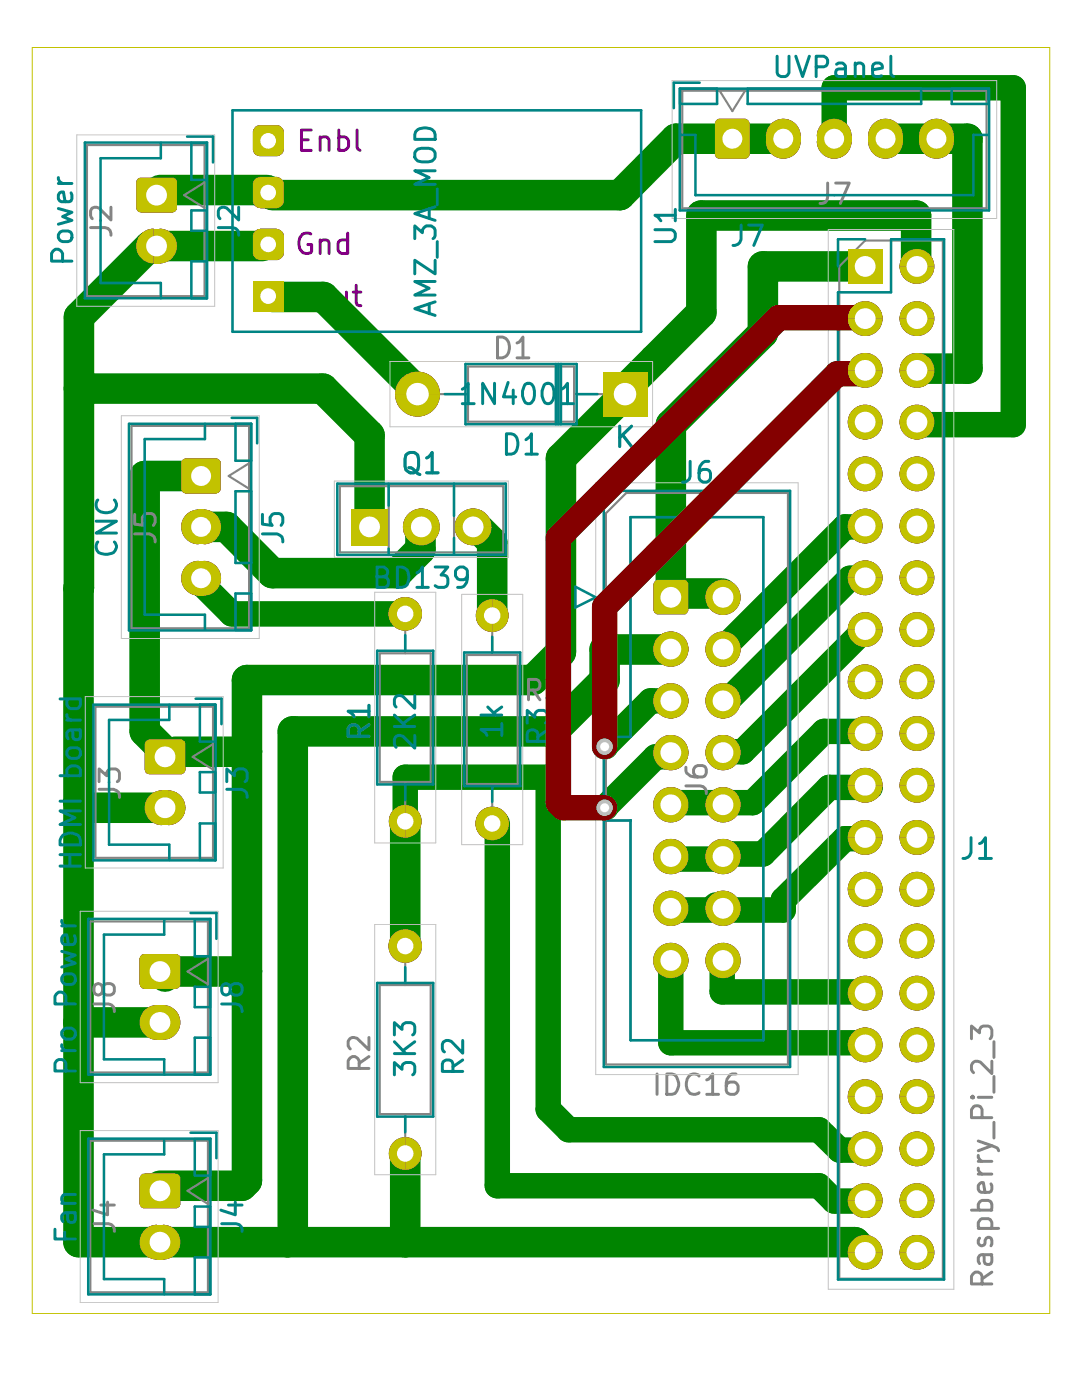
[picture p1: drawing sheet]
<svg xmlns="http://www.w3.org/2000/svg" width="216mm" height="279mm" viewBox="0 0 216 279" stroke-linecap="round" stroke-linejoin="round" font-family="sans-serif">
<g fill="none" stroke="#840084" stroke-width=".59">
<path d="M59.8 36.7l1.4 4.1 1.3-4.1M60.2 27.9h1.3M62.1 26h-1.9v4h1.9M63.9 27.6a1.08 1.08 0 0 1 1.8 .3v2.1M63.9 36.7l-.2 .3 .2 .1 .2-.1-.2-.3v.4M63.9 27.3v2.7M63.9 38.1v2.7M65.8 38.5a1.01 1.01 0 0 1 1.8 .2v2.1M65.8 38.1v2.7M67.6 27.5a1.31 1.31 0 0 1 2 .6v1.2a1.31 1.31 0 0 1-2 .5M67.6 26v4M71.2 26v3.4l.2 .4 .4 .2"/>
<path d="M59.6 56.9l1.4 4.1 1.4-4.1M62 46.7a1.58 1.58 0 0 0-2.2 .8 2.81 2.81 0 0 0 .6 2.9 1.44 1.44 0 0 0 1.8-.2v-1.4h-.8M63.7 58.6a1.16 1.16 0 0 1 2 .5v1.1a1.16 1.16 0 0 1-1.1 .8 1.16 1.16 0 0 1-1.1-.8v-1.1zM63.9 48.2a1.28 1.28 0 0 1 1.6-.2l.2 .5v2.1M63.9 47.9v2.7M67.4 58.3v2.1a1.02 1.02 0 0 0 1.6 .4l.1-.2M69.1 58.3v2.7M69.4 48a1.45 1.45 0 0 0-1.8 .2l-.2 .4v1.2l.4 .6 .4 .2h.8l.4-.2M69.4 46.5v4.1M70.5 58.3h1.5M71.1 56.9v3.5l.1 .4 .8 .2"/>
</g>
<g fill="#848400">
<path d="M130.6 116.2l.5-.5h5.3a.93 .93 0 0 1 .9 .7v5.5l-.3 .5-.3 .2h-5.6l-.7-.8v-5.3z"/>
<path d="M170.2 112.9a3.5 3.5 0 0 1 3.8-.8 3.5 3.5 0 0 1 2.1 3.2h-6.9a3.5 3.5 0 0 1 1-2.4z"/>
<path d="M169.2 115.3h6.9a3.5 3.5 0 0 1-3.5 3.5 3.5 3.5 0 0 1-3.4-3.5z"/>
<path d="M91.8 102.6a3.7 3.7 0 0 1 4-.8 3.7 3.7 0 0 1 2.3 3.4h-7.4a3.7 3.7 0 0 1 1.1-2.6z"/>
<path d="M90.7 105.2h7.4a3.7 3.7 0 0 1-3.7 3.6 3.7 3.7 0 0 1-3.7-3.6z"/>
<path d="M81.5 102.6a3.7 3.7 0 0 1 4-.8 3.7 3.7 0 0 1 2.2 3.4h-7.3a3.7 3.7 0 0 1 1.1-2.6z"/>
<path d="M80.4 105.2h7.3a3.7 3.7 0 0 1-3.6 3.6 3.7 3.7 0 0 1-3.7-3.6z"/>
<path d="M95.9 120.5a3.3 3.3 0 0 1 2.3-.9v6.5a3.3 3.3 0 0 1-3-2 3.3 3.3 0 0 1 .7-3.6z"/>
<path d="M98.2 119.6a3.3 3.3 0 0 1 3.3 3.3 3.3 3.3 0 0 1-3.3 3.2z"/>
<path d="M180.5 185.3a3.5 3.5 0 0 1 3.8-.7 3.5 3.5 0 0 1 2.1 3.2h-6.9a3.5 3.5 0 0 1 1-2.5z"/>
<path d="M179.5 187.8h6.9a3.5 3.5 0 0 1-3.4 3.5 3.5 3.5 0 0 1-3.5-3.5z"/>
<path d="M180.5 175a3.5 3.5 0 0 1 3.8-.7 3.5 3.5 0 0 1 2.1 3.2h-6.9a3.5 3.5 0 0 1 1-2.5z"/>
<path d="M179.5 177.5h6.9a3.5 3.5 0 0 1-3.4 3.4 3.5 3.5 0 0 1-3.5-3.4z"/>
<path d="M170.2 175a3.5 3.5 0 0 1 3.8-.7 3.5 3.5 0 0 1 2.1 3.2h-6.9a3.5 3.5 0 0 1 1-2.5z"/>
<path d="M169.2 177.5h6.9a3.5 3.5 0 0 1-3.5 3.4 3.5 3.5 0 0 1-3.4-3.4z"/>
<path d="M180.5 164.7a3.5 3.5 0 0 1 3.8-.8 3.5 3.5 0 0 1 2.1 3.2h-6.9a3.5 3.5 0 0 1 1-2.4z"/>
<path d="M179.5 167.1h6.9a3.5 3.5 0 0 1-3.4 3.5 3.5 3.5 0 0 1-3.5-3.5z"/>
<path d="M170.2 164.7a3.5 3.5 0 0 1 3.8-.8 3.5 3.5 0 0 1 2.1 3.2h-6.9a3.5 3.5 0 0 1 1-2.4z"/>
<path d="M169.2 167.1h6.9a3.5 3.5 0 0 1-3.5 3.5 3.5 3.5 0 0 1-3.4-3.5z"/>
<path d="M180.5 154.3a3.5 3.5 0 0 1 3.8-.8 3.5 3.5 0 0 1 2.1 3.2h-6.9a3.5 3.5 0 0 1 1-2.4z"/>
<path d="M179.5 156.7h6.9a3.5 3.5 0 0 1-3.4 3.5 3.5 3.5 0 0 1-3.5-3.5z"/>
<path d="M170.2 154.3a3.5 3.5 0 0 1 3.8-.8 3.5 3.5 0 0 1 2.1 3.2h-6.9a3.5 3.5 0 0 1 1-2.4z"/>
<path d="M169.2 156.7h6.9a3.5 3.5 0 0 1-3.5 3.5 3.5 3.5 0 0 1-3.4-3.5z"/>
<path d="M180.5 143.9a3.5 3.5 0 0 1 3.8-.7 3.5 3.5 0 0 1 2.1 3.2h-6.9a3.5 3.5 0 0 1 1-2.5z"/>
<path d="M179.5 146.4h6.9a3.5 3.5 0 0 1-3.4 3.5 3.5 3.5 0 0 1-3.5-3.5z"/>
<path d="M170.2 143.9a3.5 3.5 0 0 1 3.8-.7 3.5 3.5 0 0 1 2.1 3.2h-6.9a3.5 3.5 0 0 1 1-2.5z"/>
<path d="M169.2 146.4h6.9a3.5 3.5 0 0 1-3.5 3.5 3.5 3.5 0 0 1-3.4-3.5z"/>
<path d="M180.5 133.6a3.5 3.5 0 0 1 3.8-.7 3.5 3.5 0 0 1 2.1 3.2h-6.9a3.5 3.5 0 0 1 1-2.5z"/>
<path d="M179.5 136.1h6.9a3.5 3.5 0 0 1-3.4 3.4 3.5 3.5 0 0 1-3.5-3.4z"/>
<path d="M170.2 133.6a3.5 3.5 0 0 1 3.8-.7 3.5 3.5 0 0 1 2.1 3.2h-6.9a3.5 3.5 0 0 1 1-2.5z"/>
<path d="M169.2 136.1h6.9a3.5 3.5 0 0 1-3.5 3.4 3.5 3.5 0 0 1-3.4-3.4z"/>
<path d="M180.5 123.2a3.5 3.5 0 0 1 3.8-.8 3.5 3.5 0 0 1 2.1 3.2h-6.9a3.5 3.5 0 0 1 1-2.4z"/>
<path d="M179.5 125.6h6.9a3.5 3.5 0 0 1-3.4 3.5 3.5 3.5 0 0 1-3.5-3.5z"/>
<path d="M170.2 123.2a3.5 3.5 0 0 1 3.8-.8 3.5 3.5 0 0 1 2.1 3.2h-6.9a3.5 3.5 0 0 1 1-2.4z"/>
<path d="M169.2 125.6h6.9a3.5 3.5 0 0 1-3.5 3.5 3.5 3.5 0 0 1-3.4-3.5z"/>
<path d="M180.5 112.9a3.5 3.5 0 0 1 3.8-.8 3.5 3.5 0 0 1 2.1 3.2h-6.9a3.5 3.5 0 0 1 1-2.4z"/>
<path d="M179.5 115.3h6.9a3.5 3.5 0 0 1-3.4 3.5 3.5 3.5 0 0 1-3.5-3.5z"/>
<path d="M180.5 102.5a3.5 3.5 0 0 1 3.8-.7 3.5 3.5 0 0 1 2.1 3.2h-6.9a3.5 3.5 0 0 1 1-2.5z"/>
<path d="M179.5 105h6.9a3.5 3.5 0 0 1-3.4 3.5 3.5 3.5 0 0 1-3.5-3.5z"/>
<path d="M170.2 102.5a3.5 3.5 0 0 1 3.8-.7 3.5 3.5 0 0 1 2.1 3.2h-6.9a3.5 3.5 0 0 1 1-2.5z"/>
<path d="M169.2 105h6.9a3.5 3.5 0 0 1-3.5 3.5 3.5 3.5 0 0 1-3.4-3.5z"/>
<path d="M180.5 92.1a3.5 3.5 0 0 1 3.8-.7 3.5 3.5 0 0 1 2.1 3.2h-6.9a3.5 3.5 0 0 1 1-2.5z"/>
<path d="M179.5 94.6h6.9a3.5 3.5 0 0 1-3.4 3.4 3.5 3.5 0 0 1-3.5-3.4z"/>
<path d="M170.2 92.1a3.5 3.5 0 0 1 3.8-.7 3.5 3.5 0 0 1 2.1 3.2h-6.9a3.5 3.5 0 0 1 1-2.5z"/>
<path d="M169.2 94.6h6.9a3.5 3.5 0 0 1-3.5 3.4 3.5 3.5 0 0 1-3.4-3.4z"/>
<path d="M80.9 226.9a3.3 3.3 0 0 1 3.2 3.3 3.3 3.3 0 0 1-3.2 3.3z"/>
<path d="M78.6 227.9a3.3 3.3 0 0 1 2.3-1v6.6a3.3 3.3 0 0 1-3.1-2 3.3 3.3 0 0 1 .8-3.6z"/>
<path d="M80.9 160.7a3.3 3.3 0 0 1 3.2 3.2 3.3 3.3 0 0 1-3.2 3.3z"/>
<path d="M78.6 161.6a3.3 3.3 0 0 1 2.3-.9v6.5a3.3 3.3 0 0 1-3.1-2 3.3 3.3 0 0 1 .8-3.6z"/>
<path d="M32.5 200.6a3.5 3.5 0 0 1 3.5 3.4 3.5 3.5 0 0 1-3.5 3.5z"/>
<path d="M28.9 201.6a3.5 3.5 0 0 1 2.4-1v6.9a3.5 3.5 0 0 1-3.2-2.1 3.5 3.5 0 0 1 .8-3.8z"/>
<path d="M31.3 200.6h1.2v6.9h-1.2z"/>
<path d="M32.5 244.4a3.5 3.5 0 0 1 3.5 3.5 3.5 3.5 0 0 1-3.5 3.5z"/>
<path d="M28.9 245.5a3.5 3.5 0 0 1 2.4-1.1v7a3.5 3.5 0 0 1-3.2-2.2 3.5 3.5 0 0 1 .8-3.7z"/>
<path d="M31.3 244.4h1.2v7h-1.2z"/>
<path d="M28.2 234.4l.7-.2h6.1a1.09 1.09 0 0 1 1 .7v5.6l-.4 .5-.3 .1h-6.7l-.4-.1-.3-.6v-5.4z"/>
<path d="M180.5 195.8a3.5 3.5 0 0 1 3.8-.8 3.5 3.5 0 0 1 2.1 3.2h-6.9a3.5 3.5 0 0 1 1-2.4z"/>
<path d="M179.5 198.2h6.9a3.5 3.5 0 0 1-3.4 3.5 3.5 3.5 0 0 1-3.5-3.5z"/>
<path d="M170.2 195.8a3.5 3.5 0 0 1 3.8-.8 3.5 3.5 0 0 1 2.1 3.2h-6.9a3.5 3.5 0 0 1 1-2.4z"/>
<path d="M169.2 198.2h6.9a3.5 3.5 0 0 1-3.5 3.5 3.5 3.5 0 0 1-3.4-3.5z"/>
<path d="M170.2 185.3a3.5 3.5 0 0 1 3.8-.7 3.5 3.5 0 0 1 2.1 3.2h-6.9a3.5 3.5 0 0 1 1-2.5z"/>
<path d="M169.2 187.8h6.9a3.5 3.5 0 0 1-3.5 3.5 3.5 3.5 0 0 1-3.4-3.5z"/>
<path d="M180.5 247.5a3.5 3.5 0 0 1 3.8-.8 3.5 3.5 0 0 1 2.1 3.2h-6.9a3.5 3.5 0 0 1 1-2.4z"/>
<path d="M179.5 249.9h6.9a3.5 3.5 0 0 1-3.4 3.5 3.5 3.5 0 0 1-3.5-3.5z"/>
<path d="M170.2 247.5a3.5 3.5 0 0 1 3.8-.8 3.5 3.5 0 0 1 2.1 3.2h-6.9a3.5 3.5 0 0 1 1-2.4z"/>
<path d="M169.2 249.9h6.9a3.5 3.5 0 0 1-3.5 3.5 3.5 3.5 0 0 1-3.4-3.5z"/>
<path d="M180.5 237.2a3.5 3.5 0 0 1 3.8-.8 3.5 3.5 0 0 1 2.1 3.2h-6.9a3.5 3.5 0 0 1 1-2.4z"/>
<path d="M179.5 239.6h6.9a3.5 3.5 0 0 1-3.4 3.5 3.5 3.5 0 0 1-3.5-3.5z"/>
<path d="M170.2 237.2a3.5 3.5 0 0 1 3.8-.8 3.5 3.5 0 0 1 2.1 3.2h-6.9a3.5 3.5 0 0 1 1-2.4z"/>
<path d="M169.2 239.6h6.9a3.5 3.5 0 0 1-3.5 3.5 3.5 3.5 0 0 1-3.4-3.5z"/>
<path d="M180.5 226.8a3.5 3.5 0 0 1 3.8-.7 3.5 3.5 0 0 1 2.1 3.2h-6.9a3.5 3.5 0 0 1 1-2.5z"/>
<path d="M179.5 229.3h6.9a3.5 3.5 0 0 1-3.4 3.4 3.5 3.5 0 0 1-3.5-3.4z"/>
<path d="M170.2 226.8a3.5 3.5 0 0 1 3.8-.7 3.5 3.5 0 0 1 2.1 3.2h-6.9a3.5 3.5 0 0 1 1-2.5z"/>
<path d="M169.2 229.3h6.9a3.5 3.5 0 0 1-3.5 3.4 3.5 3.5 0 0 1-3.4-3.4z"/>
<path d="M180.5 216.4a3.5 3.5 0 0 1 3.8-.7 3.5 3.5 0 0 1 2.1 3.2h-6.9a3.5 3.5 0 0 1 1-2.5z"/>
<path d="M179.5 218.9h6.9a3.5 3.5 0 0 1-3.4 3.4 3.5 3.5 0 0 1-3.5-3.4z"/>
<path d="M170.2 216.4a3.5 3.5 0 0 1 3.8-.7 3.5 3.5 0 0 1 2.1 3.2h-6.9a3.5 3.5 0 0 1 1-2.5z"/>
<path d="M169.2 218.9h6.9a3.5 3.5 0 0 1-3.5 3.4 3.5 3.5 0 0 1-3.4-3.4z"/>
<path d="M180.5 206.1a3.5 3.5 0 0 1 3.8-.8 3.5 3.5 0 0 1 2.1 3.2h-6.9a3.5 3.5 0 0 1 1-2.4z"/>
<path d="M179.5 208.5h6.9a3.5 3.5 0 0 1-3.4 3.5 3.5 3.5 0 0 1-3.5-3.5z"/>
<path d="M170.2 206.1a3.5 3.5 0 0 1 3.8-.8 3.5 3.5 0 0 1 2.1 3.2h-6.9a3.5 3.5 0 0 1 1-2.4z"/>
<path d="M169.2 208.5h6.9a3.5 3.5 0 0 1-3.5 3.5 3.5 3.5 0 0 1-3.4-3.5z"/>
<path d="M28.2 190.6l.4-.2h6.7l.3 .2 .4 .5v5.5l-.4 .6-.5 .2h-6.3a.99 .99 0 0 1-.9-.9v-5.3z"/>
<path d="M40.6 111.9a3.5 3.5 0 0 1 3.5 3.5 3.5 3.5 0 0 1-3.5 3.5z"/>
<path d="M37.2 112.9a3.5 3.5 0 0 1 2.4-1v7a3.5 3.5 0 0 1-3.2-2.2 3.5 3.5 0 0 1 .8-3.8z"/>
<path d="M39.6 111.9h1v7h-1z"/>
<path d="M40.6 101.7a3.5 3.5 0 0 1 3.5 3.5 3.5 3.5 0 0 1-3.5 3.4z"/>
<path d="M37.2 102.7a3.5 3.5 0 0 1 2.4-1v6.9a3.5 3.5 0 0 1-3.2-2.1 3.5 3.5 0 0 1 .8-3.8z"/>
<path d="M39.6 101.7h1v6.9h-1z"/>
<path d="M36.4 91.8l.4-.3h6.5l.5 .3 .2 .3v5.4a1.07 1.07 0 0 1-.7 1h-6.4l-.3-.2-.4-.5v-5.7z"/>
<path d="M33.5 157.7a3.5 3.5 0 0 1 3.5 3.5 3.5 3.5 0 0 1-3.5 3.5z"/>
<path d="M29.9 158.8a3.5 3.5 0 0 1 2.4-1.1v7a3.5 3.5 0 0 1-3.2-2.2 3.5 3.5 0 0 1 .8-3.7z"/>
<path d="M32.3 157.7h1.2v7h-1.2z"/>
<path d="M29 148l.7-.4 6.7 .1a.74 .74 0 0 1 .6 .6v5.3a.88 .88 0 0 1-.7 .8h-6.7a.9 .9 0 0 1-.7-.7v-5.3z"/>
<path d="M70 101.5h7.4v7.4h-7.4z"/>
<path d="M184.4 24.7a3.5 3.5 0 0 1 3.8-.7 3.5 3.5 0 0 1 2.1 3.2h-6.9a3.5 3.5 0 0 1 1-2.5z"/>
<path d="M183.4 28.2h6.9a3.5 3.5 0 0 1-3.4 3.5 3.5 3.5 0 0 1-3.5-3.5z"/>
<path d="M183.4 27.2h6.9v1h-6.9z"/>
<path d="M174.2 24.7a3.5 3.5 0 0 1 3.8-.7 3.5 3.5 0 0 1 2.2 3.2h-7a3.5 3.5 0 0 1 1-2.5z"/>
<path d="M173.2 28.2h7a3.5 3.5 0 0 1-3.5 3.5 3.5 3.5 0 0 1-3.5-3.5z"/>
<path d="M173.2 27.2h7v1h-7z"/>
<path d="M164 24.7a3.5 3.5 0 0 1 3.8-.7 3.5 3.5 0 0 1 2.1 3.2h-6.9a3.5 3.5 0 0 1 1-2.5z"/>
<path d="M163 28.2h6.9a3.5 3.5 0 0 1-3.4 3.5 3.5 3.5 0 0 1-3.5-3.5z"/>
<path d="M163.1 27.2h6.8v1h-6.8z"/>
<path d="M153.8 24.7a3.5 3.5 0 0 1 3.8-.7 3.5 3.5 0 0 1 2.2 3.2h-7a3.5 3.5 0 0 1 1-2.5z"/>
<path d="M152.8 28.2h7a3.5 3.5 0 0 1-3.5 3.5 3.5 3.5 0 0 1-3.5-3.5z"/>
<path d="M152.8 27.2h7v1h-7z"/>
<path d="M143.1 23.9l.3-.2h5.4l.6 .5 .2 .4v6.1a1.02 1.02 0 0 1-.8 1h-5.5l-.5-.4-.1-.3v-6.5z"/>
<path d="M180.5 81.8a3.5 3.5 0 0 1 3.8-.8 3.5 3.5 0 0 1 2.1 3.2h-6.9a3.5 3.5 0 0 1 1-2.4z"/>
<path d="M179.5 84.2h6.9a3.5 3.5 0 0 1-3.4 3.5 3.5 3.5 0 0 1-3.5-3.5z"/>
<path d="M180.5 71.5a3.5 3.5 0 0 1 3.8-.8 3.5 3.5 0 0 1 2.1 3.2h-6.9a3.5 3.5 0 0 1 1-2.4z"/>
<path d="M179.5 73.9h6.9a3.5 3.5 0 0 1-3.4 3.5 3.5 3.5 0 0 1-3.5-3.5z"/>
<path d="M180.5 61.1a3.5 3.5 0 0 1 3.8-.7 3.5 3.5 0 0 1 2.1 3.2h-6.9a3.5 3.5 0 0 1 1-2.5z"/>
<path d="M179.5 63.6h6.9a3.5 3.5 0 0 1-3.4 3.5 3.5 3.5 0 0 1-3.5-3.5z"/>
<path d="M180.5 50.7a3.5 3.5 0 0 1 3.8-.7 3.5 3.5 0 0 1 2.1 3.2h-6.9a3.5 3.5 0 0 1 1-2.5z"/>
<path d="M179.5 53.2h6.9a3.5 3.5 0 0 1-3.4 3.4 3.5 3.5 0 0 1-3.5-3.4z"/>
<path d="M169.2 49.7h6.9v6.9h-6.9z"/>
<path d="M50.9 25.4l.8-.4h3.7l.8 .4 .4 .8v3.9a1.35 1.35 0 0 1-1.2 1.1l-3.8-.1a1.34 1.34 0 0 1-1.1-1.2v-3.7z"/>
<path d="M51 35.6l.8-.3h3.5l.7 .3 .6 .6v.4v3.9a1.89 1.89 0 0 1-1.5 1.1h-3.1a1.67 1.67 0 0 1-1.5-1.3v-3.7z"/>
<path d="M50.8 46.2l.8-.5 .4-.1h3.1l.7 .3a1.33 1.33 0 0 1 .8 1v3.7l-.2 .6-.4 .4-.6 .3h-3.7a1.8 1.8 0 0 1-1.2-1.3v-3.7z"/>
<path d="M50.5 56h6.1v6.2h-6.1z"/>
<path d="M78.8 78.7h9a4.5 4.5 0 0 1-4.5 4.4 4.5 4.5 0 0 1-4.5-4.4z"/>
<path d="M80.4 75.2a4.5 4.5 0 0 1 4.8-.6 4.5 4.5 0 0 1 2.6 4.1h-9a4.5 4.5 0 0 1 1.6-3.5z"/>
<path d="M27.5 35.6l.4-.1h6.7l.4 .1 .3 .6v5.5l-.4 .5-.4 .2h-6.4a.99 .99 0 0 1-.9-.8v-5.4z"/>
<path d="M31.8 45.6a3.5 3.5 0 0 1 3.5 3.5 3.5 3.5 0 0 1-3.5 3.5z"/>
<path d="M28.2 46.7a3.5 3.5 0 0 1 2.4-1.1v7a3.5 3.5 0 0 1-3.2-2.2 3.5 3.5 0 0 1 .8-3.7z"/>
<path d="M30.6 45.6h1.2v7h-1.2z"/>
<path d="M170.2 81.8a3.5 3.5 0 0 1 3.8-.8 3.5 3.5 0 0 1 2.1 3.2h-6.9a3.5 3.5 0 0 1 1-2.4z"/>
<path d="M169.2 84.2h6.9a3.5 3.5 0 0 1-3.5 3.5 3.5 3.5 0 0 1-3.4-3.5z"/>
<path d="M170.2 71.5a3.5 3.5 0 0 1 3.8-.8 3.5 3.5 0 0 1 2.1 3.2h-6.9a3.5 3.5 0 0 1 1-2.4z"/>
<path d="M169.2 73.9h6.9a3.5 3.5 0 0 1-3.5 3.5 3.5 3.5 0 0 1-3.4-3.5z"/>
<path d="M170.2 61.1a3.5 3.5 0 0 1 3.8-.7 3.5 3.5 0 0 1 2.1 3.2h-6.9a3.5 3.5 0 0 1 1-2.5z"/>
<path d="M169.2 63.6h6.9a3.5 3.5 0 0 1-3.5 3.5 3.5 3.5 0 0 1-3.4-3.5z"/>
<path d="M120.2 74.2h9v8.9h-9z"/>
<circle cx="80.9" cy="122.5" r="3.3"/>
<circle cx="144.3" cy="119.2" r="3.5"/>
<circle cx="144.3" cy="150.2" r="3.5"/>
<circle cx="144.3" cy="139.9" r="3.5"/>
<circle cx="144.3" cy="129.5" r="3.5"/>
<circle cx="133.9" cy="139.9" r="3.5"/>
<circle cx="133.9" cy="129.5" r="3.5"/>
<circle cx="144.3" cy="160.6" r="3.5"/>
<circle cx="133.9" cy="160.6" r="3.5"/>
<circle cx="133.9" cy="150.2" r="3.5"/>
<circle cx="98.2" cy="164.3" r="3.3"/>
<circle cx="80.9" cy="188.8" r="3.3"/>
<circle cx="144.3" cy="181.3" r="3.5"/>
<circle cx="144.3" cy="170.9" r="3.5"/>
<circle cx="133.9" cy="191.7" r="3.5"/>
<circle cx="133.9" cy="181.3" r="3.5"/>
<circle cx="133.9" cy="170.9" r="3.5"/>
<circle cx="144.3" cy="191.7" r="3.5"/>
</g>
<g fill="none" stroke="#008400" stroke-width="6.1">
<path d="M31.9 37.9h21.4M156.3 27.7h-21.4l-11.2 11.2h-69.3M176.7 27.7h16.3v45.9h-10.2M30.9 49.1h-1l-14.2 14.1v184.7h154.9l2 2M31.9 49.1h20.4M54.4 59.3h10.1l17.4 17.3v1M172.6 53.2h-20.4v13.3l-18.3 18.3v33.6h10.2M182.8 53.2v-10.2h-42.8v19.4l-16.3 16.3M15.7 77.6h48.7l9.3 9.3v17.2M124.7 78.7l-12.8 12.7v38.7l-5.6 5.6h-57v99.9l-1 1h-16.4M40.1 95h-11.2v51l5.1 5M40.1 105.2h5.1l9.2 9.2h24.8l4.7-4.8v-4.4"/>
<path d="M95.2 105.2l3 3v14.3M133.9 129.6h-13.3v6.1l-10.2 10.3h-52v100.9l-1 1M35 150h14.3M15.7 160.2l1 1h15.2M80.9 164.3v24.5M49.3 193.9h-15.3l-1.1 1M15.7 204h15.2M80.9 230.5v17.4"/>
</g>
<g fill="none" stroke="#008400" stroke-width="5.1">
<path d="M166.5 27.7v-10.2h35.7v67.3h-19.4M40.1 116.4l6.1 6.1h34.7M172.6 105.2h-4l-24.4 24.4M172.6 115.4h-3l-24.5 24.5h-1M132.8 139.9h-3l-9.2 9.1M172.6 125.6l-24.4 24.4h-4.1M172.6 146h-8.2l-14.2 14.2h-16.3M173.7 157.1h-8.3l-13.2 13.3h-8.1l-1 1h-9.2M80.9 164.3v-9.2h28.5v66.3l4.1 4.1h49.9l4.2 4h5M99.2 164.3v72.3h64.2l3.1 3.1h6.1M172.6 167.4h-4l-12.3 12.2v2h-22.4M133.9 192.9v15.2h37.7"/>
<path d="M142.8 180.6l-.7 .7M144.1 191.9v6.1h27.5"/>
</g>
<circle cx="120.6" cy="149" r="2.54" fill="#008400"/>
<path d="M132.8 151h-2l-10.2 10.2" fill="none" stroke="#008400" stroke-width="5.1"/>
<circle cx="120.6" cy="161.2" r="2.54" fill="#008400"/>
<path d="M6.4 9.5h203.1v252.6h-203.1z" fill="none" stroke="#c2c200" stroke-width=".2"/>
<g fill="none" stroke="#848484" stroke-width=".42">
<path d="M85.9 130.4v25.6h-10.1M93.1 130.7v25.8h10.2v-25.8M19 141.1h23.5v30.1h-23.5zM42.5 148.5l-4.1 2.5 4.1 2.6M80.9 156v7.9M125.8 163.7v43.9h26.5M18 183.9h23.5v30.1h-23.5zM41.5 191.3l-4.1 2.6 4.1 2.5M75.8 196.6h10.1v25.7h-10.1zM80.9 188.8v7.8M120.9 212.4h36.3M18 227.7h23.5v30.2h-23.5z"/>
<path d="M41.5 235.1l-4.1 2.6 4.1 2.6M80.9 222.3v7.9M167.5 255.2h20.6"/>
</g>
<g fill="none" stroke="#848484" stroke-width=".59">
<path d="M19.8 157.5h2.8a1.3 1.3 0 0 1 1.2 1.6M19.8 156v-2.5l1.5 1.3a1.12 1.12 0 0 1 .8-1.3h1l.6 .4 .1 .3v1.2l-.1 .4-.3 .2M71.7 146.9v-1.5a1.16 1.16 0 0 0-1.1-.8 1.16 1.16 0 0 0-1.1 .8v1.5h4.1M73.6 141.9h-4.1l.6 .4 .6 .7M73.6 144.7l-1.9 1.3M73.6 140.8v2.2M20.4 197.1l.3-.5a1.41 1.41 0 0 1 1.9 0l.2 .5v.7l-.2 .4a1.35 1.35 0 0 1-2.2-.4v-.7a.85 .85 0 0 0-.8-.8 .85 .85 0 0 0-.8 .8v.7a.85 .85 0 0 0 .8 .8 .85 .85 0 0 0 .8-.8M18.8 200.4h2.8a1.27 1.27 0 0 1 1.2 1.5M71.7 213.2v-1.5a1.13 1.13 0 0 0-1.1-.9 1.13 1.13 0 0 0-1.1 .9v1.5h4.1M73.6 207.1v2.4l-2.4-2.3a1.18 1.18 0 0 0-1.7 .6v.9l.4 .6M73.6 210.9l-1.9 1.3M131.1 214.3v4.1"/>
<path d="M133.1 214.3h1a1.82 1.82 0 0 1 1.3 1.8 1.92 1.92 0 0 1-2.3 2.3zM139.5 214.8a1.41 1.41 0 0 0-2.4 .5 2.08 2.08 0 0 0 1.2 3.1h.4l.8-.3M141 215.5l.4-.2 .8-1v4.1M141 218.4h2.4M146.9 214.3a1.4 1.4 0 0 0-1.8 1l-.2 .8v1.5l.2 .5a1.45 1.45 0 0 0 1.8 .1l.4-.6v-.9l-.4-.6a1.45 1.45 0 0 0-1.8 .2l-.2 .4M21.5 239.9v2.5l-2.9-.9M18.8 244.2h2.8a1.27 1.27 0 0 1 1.2 1.5M20.1 240.5h2.7"/>
</g>
<circle cx="125.8" cy="163.7" r=".21" fill="#848484"/>
<g fill="none" stroke="#848484" stroke-width=".42">
<path d="M136.1 18.1h60.7v23.5h-60.7zM143.6 18.1l2.5 4.1 2.6-4.1M17.4 29h23.4v30.1h-23.4zM40.8 36.4l-4.1 2.5 4.1 2.6M83.3 78.7h10.1M93.4 73.2h21.2v11h-21.2zM111 73.2v11M111.4 73.2v11M111.8 73.2v11M114.6 78.7h10.1M26.2 85h23.5v40.4h-23.5zM49.7 92.5l-4.1 2.5 4.1 2.5"/>
<path d="M67.8 97h32.6v13.2h-32.6zM77.6 97v13.2M90.6 97v13.2M80.9 122.5v7.9M85.9 130.4h-10.1v25.6M93.1 130.7h10.2M98.2 122.9v7.8M98.2 156.5v7.8M120.9 147.1h4.9v-43.9h26.5v104.4M120.9 163.7h4.9M120.9 212.4v-110l4.1-4h32.2v114M167.5 255.2v-202l5.1-5.2h15.5v207.2"/>
</g>
<g fill="none" stroke="#848484" stroke-width=".59">
<path d="M165.1 36.5v2.9a1.19 1.19 0 0 1-1.5 1.2M166.8 36.5h2.7l-1.8 4.1M18.1 45.4h2.9a1.27 1.27 0 0 1 1.1 1.5M22.1 41.4v2.5l-2.3-2.4a1.09 1.09 0 0 0-1.7 .6v1l.3 .5M99.3 67.3a1.94 1.94 0 0 1 2.3 2.3 1.85 1.85 0 0 1-2.3 1.8zM103.2 68.5l.4-.2 .8-1v4.1M103.2 71.4h2.3M81 90.8a1.56 1.56 0 0 1 2.4 0l.1 .9v1.3a1.36 1.36 0 0 1-1.3 1.4 1.36 1.36 0 0 1-1.4-1.4v-1.3zM81.6 93.3h.4l.4 .3 1 .9 .4 .2M85.1 91.4l.4-.2 .7-.9v4.1M85.1 94.4h2.3M123.7 85v4.1"/>
<path d="M124.2 86.8l1.8 2.3M126 85l-2.3 2.3M26.9 106.6h2.9a1.31 1.31 0 0 1 1.1 1.6M26.9 102.7v1.9l1.9 .3-.4-.6v-1l.4-.6 .5-.2h.9l.4 .2 .3 .6v1l-.3 .6M105.5 137.7h1.5l.4-.2a1.14 1.14 0 0 0-.4-1.9h-1.5v4.1M106.4 137.7l1.3 2M109.1 135.6h2.5l-1.3 1.5a1.26 1.26 0 0 1 1.3 .9v.9l-.1 .4-.3 .2-.3 .2h-1.2l-.6-.4M136.9 156.8h2.8a1.27 1.27 0 0 1 1.2 1.6M136.9 153.1a1.44 1.44 0 0 0 .9 1.8l.8 .2h1.6l.4-.2a1.41 1.41 0 0 0 0-1.9 1.63 1.63 0 0 0-2 .1l-.2 .4a1.32 1.32 0 0 0 .8 1.6M193.8 219l.3 .2 .2-.2-.2-.3-.3 .3h.5M193.8 207.3v-2.5l1.7 1.3a1.12 1.12 0 0 1 .7-1.3h.9l.5 .1 .1 .3 .2 .3v1.2l-.3 .6M195.2 219h2.7"/>
<path d="M197.9 211.8v2.4l-2.3-2.2a1.15 1.15 0 0 0-1.8 .6v.9l.5 .6M198.3 207.9v3.1M198.3 214.8v3.2M195.2 233.1a1.34 1.34 0 0 0 .8 1.2M195.2 230.6a1.34 1.34 0 0 0 .8 1.2M195.2 227.7l3.7 1.4 .4 .6M195.2 234.3h2.7M195.2 231.8h2.7M196 223.1v-1.7l-.2-.3a1.09 1.09 0 0 0-1.1-.4 1.09 1.09 0 0 0-.9 .7v1.7h4.1M197.7 236.3l.2 .3v.8l-.2 .4-.3 .2h-1.6l-.3-.2-.3-.4v-.8l.6-.6h.4l.4 2M197.9 228.6l-2.7 1.1M198.3 224v3.1"/>
<path d="M193.8 241.5h4.1M195.2 245.2h4.1M195.5 247.1l-.3 .4v.6l.6 .5 .6-.1 .2-.4v-.6l.2-.4 .3-.2 .6 .2 .2 .4v.8l-.2 .3M195.5 245.2l-.3-.4a1.44 1.44 0 0 1 .8-1.6h1.1l.5 .2a1.45 1.45 0 0 1 .1 1.8M195.5 241.5l-.3-.4v-.8l.4-.6 .4-.1h1.1l.5 .1a1.45 1.45 0 0 1 .1 1.8M196 256.2v-1.5a1.07 1.07 0 0 0-1.1-.9 1.07 1.07 0 0 0-1.1 .9v1.5h4.1M196.2 250.4l.2 .4v1a.78 .78 0 0 0 .7 .6 .78 .78 0 0 0 .8-.6v-1l-.2-.4M197.9 250.4h-2.1l-.3 .2-.3 .4v.8l.3 .4M197.9 253.9l-1.9 1.3"/>
</g>
<g fill="none" stroke="#c2c2c2" stroke-width=".2">
<path d="M134.1 16.1h64.8v27.5h-64.8zM15.3 26.9h27.5v34.2h-27.5zM165.3 45.8h25v211.5h-25zM77.8 72.1h52.4v13.1h-52.4zM24.2 83h27.5v44.4h-27.5zM66.7 96h34.7v15.3h-34.7zM118.9 96.4h40.4v118.1h-40.4zM74.8 118.2h12.2v50h-12.2zM92.1 118.6h12.2v50h-12.2zM17 139h27.5v34.2h-27.5zM16 181.9h27.5v34.2h-27.5zM74.8 184.5h12.2v49.9h-12.2z"/>
<path d="M16 225.6h27.5v34.3h-27.5z"/>
</g>
<g fill="none" stroke="#008484" stroke-width=".51">
<path d="M167.2 58.3v197.1M188.4 47.8v207.6M46.4 66.2h81.5M120.5 98v114.9M157.6 98v114.9M118.9 119.2l-4.1-2.1v4.1M92.6 130.2h11.2M98.2 127.1v3.1M18.6 140.6v31.1h24.4v-31.1M21.8 156.1v12.5h12v3M39.9 154.1h3v4.1h-3zM80.9 156.5v3.2"/>
<path d="M120.5 147.1h5.3v-43.9h26.5v104.4M39.9 164.3h3v7.3h-3zM125.8 163.7v43.9M38 182.2h5.2v5.2M38.9 196.9h3v4.1h-3M38.9 183.5h3v7.3h-3zM75.3 196.2h11.1v26.6h-11.1zM80.9 193v3.2M80.9 222.8v3.2"/>
</g>
<g fill="none" stroke="#008484" stroke-width=".59">
<path d="M12 139.5h4M13.6 139.5l-.3 .4a1.32 1.32 0 0 0 .9 1.5h1.1l.4-.1a1.45 1.45 0 0 0 .2-1.8M82.8 138.8v2.6l-2.4-2.4a1.09 1.09 0 0 0-1.7 .6v1l.3 .5M12 159.9h4M12 154.8h4M13.3 142.6a1.04 1.04 0 0 0 .9 1.1M13.3 143.7h2.7M13.6 154.8l-.3-.3v-.9l.9-.7h1.1l.6 .4 .1 .3v.9l-.1 .3M13.6 149.6l.6-.4h1.1l.4 .2a1.14 1.14 0 0 1-.4 1.9h-1.1a1.15 1.15 0 0 1-.6-1.7zM14.4 145.7l.1 .4v.9a.78 .78 0 0 0 .8 .6 .78 .78 0 0 0 .7-.6v-.9l-.1-.4M16 145.7h-2.1l-.6 .6v.7l.3 .4M45.3 157.5h2.8a1.3 1.3 0 0 1 1.2 1.6"/>
<path d="M45.3 156v-2.5l1.5 1.3a1.12 1.12 0 0 1 .7-1.3h1.1l.5 .4 .2 .3v1.2l-.2 .4-.2 .2M71.7 146.9v-1.5a1.16 1.16 0 0 0-1.1-.8 1.16 1.16 0 0 0-1.1 .8v1.5h4.1M73.6 141.9h-4.1l.6 .4 .6 .7M73.6 144.7l-1.9 1.3M73.6 140.8v2.2M78.7 145h4.1M78.7 142.7l2.3 2.3M82.8 146.8v2.5l-2.4-2.4a1.09 1.09 0 0 0-1.7 .6v1l.3 .6M82.8 142.7l-2.4 1.7M105.2 144.3v-2.5l1.5 1.3a1.12 1.12 0 0 1 .8-1.3h1l.6 .4 .2 .3v1.2l-.5 .6M107.3 148v-1.6a1.1 1.1 0 0 0-1-.8 1.1 1.1 0 0 0-1.1 .8v1.6h4.1M109.3 145.7l-2 1.3"/>
<path d="M12 172.8h4M12 170.6h4M12.6 166.7a2.47 2.47 0 0 1 3.3 .4l.1 .6v.9h-4v-.9zM13.9 170.6v2.2M16 161.8h-4l2.9 1.4-2.9 1.3h4M45.9 197.1l.3-.5a1.41 1.41 0 0 1 1.9 0l.2 .5v.7l-.2 .4a1.35 1.35 0 0 1-2.2-.4v-.7a.85 .85 0 0 0-.8-.8 .85 .85 0 0 0-.9 .8v.7a.85 .85 0 0 0 .9 .8 .85 .85 0 0 0 .8-.8M44.2 200.4h2.9a1.27 1.27 0 0 1 1.2 1.5M78.7 214.5v-2.5l1.5 1.4 .2-1 .6-.4h1l.6 .4 .2 .4v1.1l-.2 .4-.3 .2M78.7 206.5v-2.4l1.5 1.3 .2-1 .6-.3h1l.6 .3 .2 .5v1.1l-.2 .4-.3 .1M78.7 210.3h4.1M78.7 207.9l2.3 2.4M82.8 207.9l-2.4 1.8"/>
<path d="M90.4 213.8v-1.5l-.2-.4a1.14 1.14 0 0 0-1.9 .4v1.5h4M92.3 207.6v2.6l-2.3-2.4a1.15 1.15 0 0 0-1.7 .6v.9l.1 .5 .3 .1M92.3 211.5l-1.9 1.4"/>
</g>
<circle cx="125.8" cy="163.7" r=".25" fill="#008484"/>
<g fill="none" stroke="#008484" stroke-width=".51">
<path d="M135.6 17.7h61.8v24.3h-61.8zM135.7 17.7v3h7.4v-3M139.6 16.5h-5.1v5.1M149.2 17.7v3h34.6v-3M189.9 17.7v3h7.4v-3M16.9 28.4h24.4v31.1h-24.4zM32.1 28.5v3.1h-12v24.9h12v3M37.3 27.3h5.2v5.1M38.2 28.5h3v7.4h-3zM135.7 26.9h3.1v12h55.4v-12h3.1M38.2 42h3v4.1h-3zM38.2 59.5v-7.3h3v7.3"/>
<path d="M172.6 47.8h-5.4v5.4M188.4 47.8h-10.6v10.5h-10.6M46.4 66.2v-44.2h81.5v44.2M88.7 78.7h4.2M92.9 72.6h22.2v12.1h-22.2zM110.9 72.6v12.1M111.4 72.6v12.1M111.9 72.6v12.1M115.1 78.7h4.1M25.7 84.6h24.4v41.2h-24.4zM40.9 84.6v3h-12v35.1h12v3M46.2 83.4h5.1v5.1"/>
<path d="M47 84.6v7.3h3.1M50.1 98h-3.1v14.4h3.1M67.3 96.5h33.6v14.2h-33.6zM77.6 96.5v4.4M90.6 96.5v6.5M120.5 98h37.1M50.1 118.4h-3.1v7.3h3.1M77.6 109.5v1.2M90.6 107.4v3.3M118.9 119.2l-4.1 2M39 139.4h5.2v5.1M75.3 129.9h11.1v26.6h-11.1z"/>
<path d="M80.9 126.7v3.2M92.6 130.2v26.7h11.2v-26.7M18.6 140.6h24.4M33.8 140.6v3.1h-12v12.4M39.9 140.6v7.4h3v-7.4M98.2 156.9v3.1M120.5 163.7h5.3M17.6 183.4h24.4v31.1h-24.4zM32.8 183.5v3h-12.1v24.9h12.1v3.1M38.9 196.9v4.1M38.9 214.5v-7.4h3v7.4M120.5 212.9h37.1"/>
<path d="M125.8 207.6h26.5M17.6 227.2h24.4v31.1h-24.4zM32.8 227.3v3.1h-12.1v24.9h12.1v3M38 226.1h5.2v5M38.9 227.3h3v7.3h-3zM38.9 240.8h3v4.1h-3zM38.9 258.3v-7.3h3v7.3M167.2 255.4h21.2"/>
</g>
<g fill="none" stroke="#008484" stroke-width=".59">
<path d="M155.1 11.2v3.3l.1 .4a1.45 1.45 0 0 0 1.8 .2l.4-.6v-3.3M158.8 11.2l1.3 4.1 1.4-4.1M162.9 13.3h1.5l.4-.1a1.14 1.14 0 0 0-.4-2h-1.5v4.1M166.9 12.8l.4-.2h.8l.6 .6v2.1M168.7 13.6l-.4 .2h-1a.78 .78 0 0 0-.6 .7 .78 .78 0 0 0 .6 .8h1l.4-.2M170.6 13a.95 .95 0 0 1 .9-.4 .95 .95 0 0 1 .8 .6v2.1M170.6 12.6v2.7M174.1 13.9l2-.3-.2-.8-.4-.2h-.8l-.4 .2-.2 .4v1.6l.2 .3 .4 .2h.8l.4-.2M177.8 11.2v3.6l.6 .5M11.6 35.4a1.24 1.24 0 0 0 .9 1.2M11.6 36.6h2.8M14.2 38.5l.2 .4v.8l-.2 .4-.4 .2h-1.6l-.3-.2-.3-.4v-.8l.3-.4 .8-.2 .3 2"/>
<path d="M82.9 30.2l.5-.4 .7-.2h1.4l.7 .2 .6 .7v.9l-.6 .7-.7 .2h-1.4l-.7-.2-.6-.7v-.9zM82.9 26.3a2.63 2.63 0 0 1 3.8 0l.1 .6v.9h-4v-.9zM86.8 34.1h-4l2.8 1.3-2.8 1.4h4M87.2 37.7v3.2M11.6 41.6l2.8 .8-1.9 .8 1.9 .8-2.8 .7M11.9 46.4l.6-.3h1.1l.4 .2a1.14 1.14 0 0 1-.4 1.9h-1.1a1.08 1.08 0 0 1-.6-1.8zM12.5 52.1v-1.5a1.13 1.13 0 0 0-1.1-.9 1.13 1.13 0 0 0-1.1 .9v1.5h4.1M43.6 45.4h2.8a1.27 1.27 0 0 1 1.2 1.5M47.6 41.4v2.5l-2.3-2.4a1.09 1.09 0 0 0-1.7 .6v1l.3 .5M82.8 47.6v-2.5l1.5 1.3a1.36 1.36 0 0 1 .7-1.3h1.1l.6 .4 .1 .4v1.1l-.1 .5-.3 .1M85.6 41.6v2M86.8 56.2h-4l2.8 1.3-2.8 1.4h4"/>
<path d="M86.8 51.9v2.8l-4-2.8v2.8M86.8 41.3l-4 1.3 4 1.4M87.2 48.2v3.2M130.7 45.8h3.3l.6 .5 .1 .3v.8l-.1 .4-.6 .4h-3.3M134.7 43h-4l.6 .3 .6 .8M134.7 41.8v2.3M147.9 44.9v2.9a1.45 1.45 0 0 1-1.6 1.2M149.4 44.9h2.7l-1.7 4.1M85.6 60.7v1.9M86.8 60.2l-4 1.4 4 1.3M92.2 77.7l.5-.3 .7-.9v4.1M98.7 76.5v4.1l-2.4-4.1v4.1"/>
<path d="M101.4 76.3l-.9 2.9h2.4M102.4 77.9v2.7M104.7 76.8a1.02 1.02 0 0 1 1-.3 1.02 1.02 0 0 1 .8 .8 3.3 3.3 0 0 1-.5 3.1 .97 .97 0 0 1-1.5-.6 3.2 3.2 0 0 1 .2-3zM108.6 76.8a1.04 1.04 0 0 1 1.8 .5 3.3 3.3 0 0 1-.5 3.1 .97 .97 0 0 1-1.5-.6 3.2 3.2 0 0 1 .2-3zM112.1 77.7l.4-.3 .7-.9v4.1M19.5 99.8a1.56 1.56 0 0 0-.2 1.7 1.56 1.56 0 0 0 1.6 .8 1.86 1.86 0 0 0 2.3-1.8l-.4-.7M81 90.8a1.56 1.56 0 0 1 2.4 0l.1 .9v1.3a1.36 1.36 0 0 1-1.3 1.4 1.36 1.36 0 0 1-1.4-1.4v-1.3zM81.6 93.3h.4l.4 .3 1 .9 .4 .2M85.1 91.4l.4-.2 .7-.9v4.1M85.1 94.4h2.3M92.2 80.6h2.4M101 86.6a1.83 1.83 0 0 1 2.3 2.3 1.72 1.72 0 0 1-2.3 1.7z"/>
<path d="M104.9 87.8l.8-.6 .3-.6v4M104.9 90.6h2.3M112.1 80.6h2.3M123.7 85v4.1M124.2 86.8l1.8 2.3M126 85l-2.3 2.3M137.7 92.1v2.9a1.44 1.44 0 0 1-1.5 1.2M141.4 92.1a1.69 1.69 0 0 0-1.9 1.8v1.5a1.25 1.25 0 0 0 1.9 .6 1.63 1.63 0 0 0 .2-2 1.41 1.41 0 0 0-1.9 0l-.2 .4M19.2 104h4l-4 2.4h4M19.5 108.2a1.51 1.51 0 0 0-.1 1.7 1.51 1.51 0 0 0 1.5 .7 2.03 2.03 0 0 0 2.3-1.3v-.4l-.4-.7M52.4 106.6h2.9a1.31 1.31 0 0 1 1.1 1.6M52.4 102.7v1.9l1.9 .3-.4-.6v-1l.4-.6 .4-.2h1l.4 .2 .3 .6v1l-.3 .6"/>
<path d="M75.2 115.1h1.4a1 1 0 0 0 .8-1 1 1 0 0 0-.8-.9h-1.4v4h1.6l.4-.1a1.11 1.11 0 0 0 .3-1.2 1.11 1.11 0 0 0-.9-.8M79.3 113.2a1.86 1.86 0 0 1 2.3 2.3 1.47 1.47 0 0 1-1.4 1.7h-.9zM83.2 114.3l.7-.6 .4-.5v4M83.2 117.2h2.3M86.8 113.2h2.6l-1.4 1.6 1 .1a1.63 1.63 0 0 1 .2 2l-.6 .3h-1.2l-.6-.3M93.3 114.9l-.2 .4-.6 .4h-.8l-.4-.2-.4-.6v-1a1.29 1.29 0 0 1 2.2-.3 3.4 3.4 0 0 1-.6 3.5l-.4 .1h-.8M96 142.7h4.1M97.3 141.1l1.6 1.6M100.1 145.6h-4.1l1 .7 .2 .5M100.1 144.4v2.4M100.1 141.1l-1.6 1.2M193.8 167.2v2.9a1.45 1.45 0 0 1-1.6 1.2"/>
<path d="M195.5 168.4l.4-.2 .7-1v4.1M195.5 171.3h2.3M12.3 189.9l2.7 .7-1.8 .8 1.8 .8-2.7 .8M12.3 183.7a1.04 1.04 0 0 0 .9 1.1M12.3 184.8h2.7M12.6 194.7l.6-.3h1.1l.4 .1a1.14 1.14 0 0 1-.4 2h-1.1a1.08 1.08 0 0 1-.6-1.8zM14.9 186.7l.1 .5v.7l-.1 .4-.4 .2h-1.6l-.3-.2-.3-.4v-.7l.3-.5 .7-.1 .4 1.9M12.3 208.5a1.24 1.24 0 0 0 .9 1.2M12.3 209.7h2.7M12.6 205.6l.6-.4h1.1a1.15 1.15 0 0 1 .8 1.1 1.15 1.15 0 0 1-.8 1.1h-1.1a1.15 1.15 0 0 1-.6-1.8zM13.2 213.7v-1.5a1.16 1.16 0 0 0-1.1-.8 1.16 1.16 0 0 0-1.1 .8v1.5h4M13.2 200.4v-1.6a1.13 1.13 0 0 0-1.1-.8 1.13 1.13 0 0 0-1.1 .8v1.6h4"/>
<path d="M15 238.4h-2.1l-.3 .1a1.06 1.06 0 0 0 .1 1.7M46.9 239.9v2.5l-2.8-.9M11 245.3v2h4M12.3 240.2h2.7M12.9 245.9v1.4M13.3 242l.2 .4v1a.78 .78 0 0 0 .8 .6 .78 .78 0 0 0 .7-.6v-1l-.1-.4M15 242h-2.1l-.6 .6v.8l.3 .4M44.2 244.2h2.9a1.27 1.27 0 0 1 1.2 1.5M45.6 240.5h2.7"/>
</g>
<g fill="#840084">
<path d="M130.6 116.2l.5-.5h5.3a.93 .93 0 0 1 .9 .7v5.5l-.3 .5-.3 .2h-5.6l-.7-.8v-5.3z"/>
<path d="M170.2 112.9a3.5 3.5 0 0 1 3.8-.8 3.5 3.5 0 0 1 2.1 3.2h-6.9a3.5 3.5 0 0 1 1-2.4z"/>
<path d="M169.2 115.3h6.9a3.5 3.5 0 0 1-3.5 3.5 3.5 3.5 0 0 1-3.4-3.5z"/>
<path d="M91.8 102.6a3.7 3.7 0 0 1 4-.8 3.7 3.7 0 0 1 2.3 3.4h-7.4a3.7 3.7 0 0 1 1.1-2.6z"/>
<path d="M90.7 105.2h7.4a3.7 3.7 0 0 1-3.7 3.6 3.7 3.7 0 0 1-3.7-3.6z"/>
<path d="M81.5 102.6a3.7 3.7 0 0 1 4-.8 3.7 3.7 0 0 1 2.2 3.4h-7.3a3.7 3.7 0 0 1 1.1-2.6z"/>
<path d="M80.4 105.2h7.3a3.7 3.7 0 0 1-3.6 3.6 3.7 3.7 0 0 1-3.7-3.6z"/>
<path d="M95.9 120.5a3.3 3.3 0 0 1 2.3-.9v6.5a3.3 3.3 0 0 1-3-2 3.3 3.3 0 0 1 .7-3.6z"/>
<path d="M98.2 119.6a3.3 3.3 0 0 1 3.3 3.3 3.3 3.3 0 0 1-3.3 3.2z"/>
<path d="M180.5 185.3a3.5 3.5 0 0 1 3.8-.7 3.5 3.5 0 0 1 2.1 3.2h-6.9a3.5 3.5 0 0 1 1-2.5z"/>
<path d="M179.5 187.8h6.9a3.5 3.5 0 0 1-3.4 3.5 3.5 3.5 0 0 1-3.5-3.5z"/>
<path d="M180.5 175a3.5 3.5 0 0 1 3.8-.7 3.5 3.5 0 0 1 2.1 3.2h-6.9a3.5 3.5 0 0 1 1-2.5z"/>
<path d="M179.5 177.5h6.9a3.5 3.5 0 0 1-3.4 3.4 3.5 3.5 0 0 1-3.5-3.4z"/>
<path d="M170.2 175a3.5 3.5 0 0 1 3.8-.7 3.5 3.5 0 0 1 2.1 3.2h-6.9a3.5 3.5 0 0 1 1-2.5z"/>
<path d="M169.2 177.5h6.9a3.5 3.5 0 0 1-3.5 3.4 3.5 3.5 0 0 1-3.4-3.4z"/>
<path d="M180.5 164.7a3.5 3.5 0 0 1 3.8-.8 3.5 3.5 0 0 1 2.1 3.2h-6.9a3.5 3.5 0 0 1 1-2.4z"/>
<path d="M179.5 167.1h6.9a3.5 3.5 0 0 1-3.4 3.5 3.5 3.5 0 0 1-3.5-3.5z"/>
<path d="M170.2 164.7a3.5 3.5 0 0 1 3.8-.8 3.5 3.5 0 0 1 2.1 3.2h-6.9a3.5 3.5 0 0 1 1-2.4z"/>
<path d="M169.2 167.1h6.9a3.5 3.5 0 0 1-3.5 3.5 3.5 3.5 0 0 1-3.4-3.5z"/>
<path d="M180.5 154.3a3.5 3.5 0 0 1 3.8-.8 3.5 3.5 0 0 1 2.1 3.2h-6.9a3.5 3.5 0 0 1 1-2.4z"/>
<path d="M179.5 156.7h6.9a3.5 3.5 0 0 1-3.4 3.5 3.5 3.5 0 0 1-3.5-3.5z"/>
<path d="M170.2 154.3a3.5 3.5 0 0 1 3.8-.8 3.5 3.5 0 0 1 2.1 3.2h-6.9a3.5 3.5 0 0 1 1-2.4z"/>
<path d="M169.2 156.7h6.9a3.5 3.5 0 0 1-3.5 3.5 3.5 3.5 0 0 1-3.4-3.5z"/>
<path d="M180.5 143.9a3.5 3.5 0 0 1 3.8-.7 3.5 3.5 0 0 1 2.1 3.2h-6.9a3.5 3.5 0 0 1 1-2.5z"/>
<path d="M179.5 146.4h6.9a3.5 3.5 0 0 1-3.4 3.5 3.5 3.5 0 0 1-3.5-3.5z"/>
<path d="M170.2 143.9a3.5 3.5 0 0 1 3.8-.7 3.5 3.5 0 0 1 2.1 3.2h-6.9a3.5 3.5 0 0 1 1-2.5z"/>
<path d="M169.2 146.4h6.9a3.5 3.5 0 0 1-3.5 3.5 3.5 3.5 0 0 1-3.4-3.5z"/>
<path d="M180.5 133.6a3.5 3.5 0 0 1 3.8-.7 3.5 3.5 0 0 1 2.1 3.2h-6.9a3.5 3.5 0 0 1 1-2.5z"/>
<path d="M179.5 136.1h6.9a3.5 3.5 0 0 1-3.4 3.4 3.5 3.5 0 0 1-3.5-3.4z"/>
<path d="M170.2 133.6a3.5 3.5 0 0 1 3.8-.7 3.5 3.5 0 0 1 2.1 3.2h-6.9a3.5 3.5 0 0 1 1-2.5z"/>
<path d="M169.2 136.1h6.9a3.5 3.5 0 0 1-3.5 3.4 3.5 3.5 0 0 1-3.4-3.4z"/>
<path d="M180.5 123.2a3.5 3.5 0 0 1 3.8-.8 3.5 3.5 0 0 1 2.1 3.2h-6.9a3.5 3.5 0 0 1 1-2.4z"/>
<path d="M179.5 125.6h6.9a3.5 3.5 0 0 1-3.4 3.5 3.5 3.5 0 0 1-3.5-3.5z"/>
<path d="M170.2 123.2a3.5 3.5 0 0 1 3.8-.8 3.5 3.5 0 0 1 2.1 3.2h-6.9a3.5 3.5 0 0 1 1-2.4z"/>
<path d="M169.2 125.6h6.9a3.5 3.5 0 0 1-3.5 3.5 3.5 3.5 0 0 1-3.4-3.5z"/>
<path d="M180.5 112.9a3.5 3.5 0 0 1 3.8-.8 3.5 3.5 0 0 1 2.1 3.2h-6.9a3.5 3.5 0 0 1 1-2.4z"/>
<path d="M179.5 115.3h6.9a3.5 3.5 0 0 1-3.4 3.5 3.5 3.5 0 0 1-3.5-3.5z"/>
<path d="M180.5 102.5a3.5 3.5 0 0 1 3.8-.7 3.5 3.5 0 0 1 2.1 3.2h-6.9a3.5 3.5 0 0 1 1-2.5z"/>
<path d="M179.5 105h6.9a3.5 3.5 0 0 1-3.4 3.5 3.5 3.5 0 0 1-3.5-3.5z"/>
<path d="M170.2 102.5a3.5 3.5 0 0 1 3.8-.7 3.5 3.5 0 0 1 2.1 3.2h-6.9a3.5 3.5 0 0 1 1-2.5z"/>
<path d="M169.2 105h6.9a3.5 3.5 0 0 1-3.5 3.5 3.5 3.5 0 0 1-3.4-3.5z"/>
<path d="M180.5 92.1a3.5 3.5 0 0 1 3.8-.7 3.5 3.5 0 0 1 2.1 3.2h-6.9a3.5 3.5 0 0 1 1-2.5z"/>
<path d="M179.5 94.6h6.9a3.5 3.5 0 0 1-3.4 3.4 3.5 3.5 0 0 1-3.5-3.4z"/>
<path d="M170.2 92.1a3.5 3.5 0 0 1 3.8-.7 3.5 3.5 0 0 1 2.1 3.2h-6.9a3.5 3.5 0 0 1 1-2.5z"/>
<path d="M169.2 94.6h6.9a3.5 3.5 0 0 1-3.5 3.4 3.5 3.5 0 0 1-3.4-3.4z"/>
<path d="M80.9 226.9a3.3 3.3 0 0 1 3.2 3.3 3.3 3.3 0 0 1-3.2 3.3z"/>
<path d="M78.6 227.9a3.3 3.3 0 0 1 2.3-1v6.6a3.3 3.3 0 0 1-3.1-2 3.3 3.3 0 0 1 .8-3.6z"/>
<path d="M80.9 160.7a3.3 3.3 0 0 1 3.2 3.2 3.3 3.3 0 0 1-3.2 3.3z"/>
<path d="M78.6 161.6a3.3 3.3 0 0 1 2.3-.9v6.5a3.3 3.3 0 0 1-3.1-2 3.3 3.3 0 0 1 .8-3.6z"/>
<path d="M32.5 200.6a3.5 3.5 0 0 1 3.5 3.4 3.5 3.5 0 0 1-3.5 3.5z"/>
<path d="M28.9 201.6a3.5 3.5 0 0 1 2.4-1v6.9a3.5 3.5 0 0 1-3.2-2.1 3.5 3.5 0 0 1 .8-3.8z"/>
<path d="M31.3 200.6h1.2v6.9h-1.2z"/>
<path d="M32.5 244.4a3.5 3.5 0 0 1 3.5 3.5 3.5 3.5 0 0 1-3.5 3.5z"/>
<path d="M28.9 245.5a3.5 3.5 0 0 1 2.4-1.1v7a3.5 3.5 0 0 1-3.2-2.2 3.5 3.5 0 0 1 .8-3.7z"/>
<path d="M31.3 244.4h1.2v7h-1.2z"/>
<path d="M28.2 234.4l.7-.2h6.1a1.09 1.09 0 0 1 1 .7v5.6l-.4 .5-.3 .1h-6.7l-.4-.1-.3-.6v-5.4z"/>
<path d="M180.5 195.8a3.5 3.5 0 0 1 3.8-.8 3.5 3.5 0 0 1 2.1 3.2h-6.9a3.5 3.5 0 0 1 1-2.4z"/>
<path d="M179.5 198.2h6.9a3.5 3.5 0 0 1-3.4 3.5 3.5 3.5 0 0 1-3.5-3.5z"/>
<path d="M170.2 195.8a3.5 3.5 0 0 1 3.8-.8 3.5 3.5 0 0 1 2.1 3.2h-6.9a3.5 3.5 0 0 1 1-2.4z"/>
<path d="M169.2 198.2h6.9a3.5 3.5 0 0 1-3.5 3.5 3.5 3.5 0 0 1-3.4-3.5z"/>
<path d="M170.2 185.3a3.5 3.5 0 0 1 3.8-.7 3.5 3.5 0 0 1 2.1 3.2h-6.9a3.5 3.5 0 0 1 1-2.5z"/>
<path d="M169.2 187.8h6.9a3.5 3.5 0 0 1-3.5 3.5 3.5 3.5 0 0 1-3.4-3.5z"/>
<path d="M180.5 247.5a3.5 3.5 0 0 1 3.8-.8 3.5 3.5 0 0 1 2.1 3.2h-6.9a3.5 3.5 0 0 1 1-2.4z"/>
<path d="M179.5 249.9h6.9a3.5 3.5 0 0 1-3.4 3.5 3.5 3.5 0 0 1-3.5-3.5z"/>
<path d="M170.2 247.5a3.5 3.5 0 0 1 3.8-.8 3.5 3.5 0 0 1 2.1 3.2h-6.9a3.5 3.5 0 0 1 1-2.4z"/>
<path d="M169.2 249.9h6.9a3.5 3.5 0 0 1-3.5 3.5 3.5 3.5 0 0 1-3.4-3.5z"/>
<path d="M180.5 237.2a3.5 3.5 0 0 1 3.8-.8 3.5 3.5 0 0 1 2.1 3.2h-6.9a3.5 3.5 0 0 1 1-2.4z"/>
<path d="M179.5 239.6h6.9a3.5 3.5 0 0 1-3.4 3.5 3.5 3.5 0 0 1-3.5-3.5z"/>
<path d="M170.2 237.2a3.5 3.5 0 0 1 3.8-.8 3.5 3.5 0 0 1 2.1 3.2h-6.9a3.5 3.5 0 0 1 1-2.4z"/>
<path d="M169.2 239.6h6.9a3.5 3.5 0 0 1-3.5 3.5 3.5 3.5 0 0 1-3.4-3.5z"/>
<path d="M180.5 226.8a3.5 3.5 0 0 1 3.8-.7 3.5 3.5 0 0 1 2.1 3.2h-6.9a3.5 3.5 0 0 1 1-2.5z"/>
<path d="M179.5 229.3h6.9a3.5 3.5 0 0 1-3.4 3.4 3.5 3.5 0 0 1-3.5-3.4z"/>
<path d="M170.2 226.8a3.5 3.5 0 0 1 3.8-.7 3.5 3.5 0 0 1 2.1 3.2h-6.9a3.5 3.5 0 0 1 1-2.5z"/>
<path d="M169.2 229.3h6.9a3.5 3.5 0 0 1-3.5 3.4 3.5 3.5 0 0 1-3.4-3.4z"/>
<path d="M180.5 216.4a3.5 3.5 0 0 1 3.8-.7 3.5 3.5 0 0 1 2.1 3.2h-6.9a3.5 3.5 0 0 1 1-2.5z"/>
<path d="M179.5 218.9h6.9a3.5 3.5 0 0 1-3.4 3.4 3.5 3.5 0 0 1-3.5-3.4z"/>
<path d="M170.2 216.4a3.5 3.5 0 0 1 3.8-.7 3.5 3.5 0 0 1 2.1 3.2h-6.9a3.5 3.5 0 0 1 1-2.5z"/>
<path d="M169.2 218.9h6.9a3.5 3.5 0 0 1-3.5 3.4 3.5 3.5 0 0 1-3.4-3.4z"/>
<path d="M180.5 206.1a3.5 3.5 0 0 1 3.8-.8 3.5 3.5 0 0 1 2.1 3.2h-6.9a3.5 3.5 0 0 1 1-2.4z"/>
<path d="M179.5 208.5h6.9a3.5 3.5 0 0 1-3.4 3.5 3.5 3.5 0 0 1-3.5-3.5z"/>
<path d="M170.2 206.1a3.5 3.5 0 0 1 3.8-.8 3.5 3.5 0 0 1 2.1 3.2h-6.9a3.5 3.5 0 0 1 1-2.4z"/>
<path d="M169.2 208.5h6.9a3.5 3.5 0 0 1-3.5 3.5 3.5 3.5 0 0 1-3.4-3.5z"/>
<path d="M28.2 190.6l.4-.2h6.7l.3 .2 .4 .5v5.5l-.4 .6-.5 .2h-6.3a.99 .99 0 0 1-.9-.9v-5.3z"/>
<path d="M40.6 111.9a3.5 3.5 0 0 1 3.5 3.5 3.5 3.5 0 0 1-3.5 3.5z"/>
<path d="M37.2 112.9a3.5 3.5 0 0 1 2.4-1v7a3.5 3.5 0 0 1-3.2-2.2 3.5 3.5 0 0 1 .8-3.8z"/>
<path d="M39.6 111.9h1v7h-1z"/>
<path d="M40.6 101.7a3.5 3.5 0 0 1 3.5 3.5 3.5 3.5 0 0 1-3.5 3.4z"/>
<path d="M37.2 102.7a3.5 3.5 0 0 1 2.4-1v6.9a3.5 3.5 0 0 1-3.2-2.1 3.5 3.5 0 0 1 .8-3.8z"/>
<path d="M39.6 101.7h1v6.9h-1z"/>
<path d="M36.4 91.8l.4-.3h6.5l.5 .3 .2 .3v5.4a1.07 1.07 0 0 1-.7 1h-6.4l-.3-.2-.4-.5v-5.7z"/>
<path d="M33.5 157.7a3.5 3.5 0 0 1 3.5 3.5 3.5 3.5 0 0 1-3.5 3.5z"/>
<path d="M29.9 158.8a3.5 3.5 0 0 1 2.4-1.1v7a3.5 3.5 0 0 1-3.2-2.2 3.5 3.5 0 0 1 .8-3.7z"/>
<path d="M32.3 157.7h1.2v7h-1.2z"/>
<path d="M29 148l.7-.4 6.7 .1a.74 .74 0 0 1 .6 .6v5.3a.88 .88 0 0 1-.7 .8h-6.7a.9 .9 0 0 1-.7-.7v-5.3z"/>
<path d="M70 101.5h7.4v7.4h-7.4z"/>
<path d="M184.4 24.7a3.5 3.5 0 0 1 3.8-.7 3.5 3.5 0 0 1 2.1 3.2h-6.9a3.5 3.5 0 0 1 1-2.5z"/>
<path d="M183.4 28.2h6.9a3.5 3.5 0 0 1-3.4 3.5 3.5 3.5 0 0 1-3.5-3.5z"/>
<path d="M183.4 27.2h6.9v1h-6.9z"/>
<path d="M174.2 24.7a3.5 3.5 0 0 1 3.8-.7 3.5 3.5 0 0 1 2.2 3.2h-7a3.5 3.5 0 0 1 1-2.5z"/>
<path d="M173.2 28.2h7a3.5 3.5 0 0 1-3.5 3.5 3.5 3.5 0 0 1-3.5-3.5z"/>
<path d="M173.2 27.2h7v1h-7z"/>
<path d="M164 24.7a3.5 3.5 0 0 1 3.8-.7 3.5 3.5 0 0 1 2.1 3.2h-6.9a3.5 3.5 0 0 1 1-2.5z"/>
<path d="M163 28.2h6.9a3.5 3.5 0 0 1-3.4 3.5 3.5 3.5 0 0 1-3.5-3.5z"/>
<path d="M163.1 27.2h6.8v1h-6.8z"/>
<path d="M153.8 24.7a3.5 3.5 0 0 1 3.8-.7 3.5 3.5 0 0 1 2.2 3.2h-7a3.5 3.5 0 0 1 1-2.5z"/>
<path d="M152.8 28.2h7a3.5 3.5 0 0 1-3.5 3.5 3.5 3.5 0 0 1-3.5-3.5z"/>
<path d="M152.8 27.2h7v1h-7z"/>
<path d="M143.1 23.9l.3-.2h5.4l.6 .5 .2 .4v6.1a1.02 1.02 0 0 1-.8 1h-5.5l-.5-.4-.1-.3v-6.5z"/>
<path d="M180.5 81.8a3.5 3.5 0 0 1 3.8-.8 3.5 3.5 0 0 1 2.1 3.2h-6.9a3.5 3.5 0 0 1 1-2.4z"/>
<path d="M179.5 84.2h6.9a3.5 3.5 0 0 1-3.4 3.5 3.5 3.5 0 0 1-3.5-3.5z"/>
<path d="M180.5 71.5a3.5 3.5 0 0 1 3.8-.8 3.5 3.5 0 0 1 2.1 3.2h-6.9a3.5 3.5 0 0 1 1-2.4z"/>
<path d="M179.5 73.9h6.9a3.5 3.5 0 0 1-3.4 3.5 3.5 3.5 0 0 1-3.5-3.5z"/>
<path d="M180.5 61.1a3.5 3.5 0 0 1 3.8-.7 3.5 3.5 0 0 1 2.1 3.2h-6.9a3.5 3.5 0 0 1 1-2.5z"/>
<path d="M179.5 63.6h6.9a3.5 3.5 0 0 1-3.4 3.5 3.5 3.5 0 0 1-3.5-3.5z"/>
<path d="M180.5 50.7a3.5 3.5 0 0 1 3.8-.7 3.5 3.5 0 0 1 2.1 3.2h-6.9a3.5 3.5 0 0 1 1-2.5z"/>
<path d="M179.5 53.2h6.9a3.5 3.5 0 0 1-3.4 3.4 3.5 3.5 0 0 1-3.5-3.4z"/>
<path d="M169.2 49.7h6.9v6.9h-6.9z"/>
<path d="M50.9 25.4l.8-.4h3.7l.8 .4 .4 .8v3.9a1.35 1.35 0 0 1-1.2 1.1l-3.8-.1a1.34 1.34 0 0 1-1.1-1.2v-3.7z"/>
<path d="M51 35.6l.8-.3h3.5l.7 .3 .6 .6v.4v3.9a1.89 1.89 0 0 1-1.5 1.1h-3.1a1.67 1.67 0 0 1-1.5-1.3v-3.7z"/>
<path d="M50.8 46.2l.8-.5 .4-.1h3.1l.7 .3a1.33 1.33 0 0 1 .8 1v3.7l-.2 .6-.4 .4-.6 .3h-3.7a1.8 1.8 0 0 1-1.2-1.3v-3.7z"/>
<path d="M50.5 56h6.1v6.2h-6.1z"/>
<path d="M78.8 78.7h9a4.5 4.5 0 0 1-4.5 4.4 4.5 4.5 0 0 1-4.5-4.4z"/>
<path d="M80.4 75.2a4.5 4.5 0 0 1 4.8-.6 4.5 4.5 0 0 1 2.6 4.1h-9a4.5 4.5 0 0 1 1.6-3.5z"/>
<path d="M27.5 35.6l.4-.1h6.7l.4 .1 .3 .6v5.5l-.4 .5-.4 .2h-6.4a.99 .99 0 0 1-.9-.8v-5.4z"/>
<path d="M31.8 45.6a3.5 3.5 0 0 1 3.5 3.5 3.5 3.5 0 0 1-3.5 3.5z"/>
<path d="M28.2 46.7a3.5 3.5 0 0 1 2.4-1.1v7a3.5 3.5 0 0 1-3.2-2.2 3.5 3.5 0 0 1 .8-3.7z"/>
<path d="M30.6 45.6h1.2v7h-1.2z"/>
<path d="M170.2 81.8a3.5 3.5 0 0 1 3.8-.8 3.5 3.5 0 0 1 2.1 3.2h-6.9a3.5 3.5 0 0 1 1-2.4z"/>
<path d="M169.2 84.2h6.9a3.5 3.5 0 0 1-3.5 3.5 3.5 3.5 0 0 1-3.4-3.5z"/>
<path d="M170.2 71.5a3.5 3.5 0 0 1 3.8-.8 3.5 3.5 0 0 1 2.1 3.2h-6.9a3.5 3.5 0 0 1 1-2.4z"/>
<path d="M169.2 73.9h6.9a3.5 3.5 0 0 1-3.5 3.5 3.5 3.5 0 0 1-3.4-3.5z"/>
<path d="M170.2 61.1a3.5 3.5 0 0 1 3.8-.7 3.5 3.5 0 0 1 2.1 3.2h-6.9a3.5 3.5 0 0 1 1-2.5z"/>
<path d="M169.2 63.6h6.9a3.5 3.5 0 0 1-3.5 3.5 3.5 3.5 0 0 1-3.4-3.5z"/>
<path d="M120.2 74.2h9v8.9h-9z"/>
<circle cx="80.9" cy="122.5" r="3.3"/>
<circle cx="144.3" cy="119.2" r="3.5"/>
<circle cx="144.3" cy="150.2" r="3.5"/>
<circle cx="144.3" cy="139.9" r="3.5"/>
<circle cx="144.3" cy="129.5" r="3.5"/>
<circle cx="133.9" cy="139.9" r="3.5"/>
<circle cx="133.9" cy="129.5" r="3.5"/>
<circle cx="144.3" cy="160.6" r="3.5"/>
<circle cx="133.9" cy="160.6" r="3.5"/>
<circle cx="133.9" cy="150.2" r="3.5"/>
<circle cx="98.2" cy="164.3" r="3.3"/>
<circle cx="80.9" cy="188.8" r="3.3"/>
<circle cx="144.3" cy="181.3" r="3.5"/>
<circle cx="144.3" cy="170.9" r="3.5"/>
<circle cx="133.9" cy="191.7" r="3.5"/>
<circle cx="133.9" cy="181.3" r="3.5"/>
<circle cx="133.9" cy="170.9" r="3.5"/>
<circle cx="144.3" cy="191.7" r="3.5"/>
</g>
<path d="M171.6 74.6h-4.6l-46.4 46.5v27.9M172.6 63.4h-17.2l-44 44v52.8l1 1h8.2" fill="none" stroke="#840000" stroke-width="5.1"/>
<g fill="#c2c200">
<path d="M130.6 116.2l.5-.5h5.3a.93 .93 0 0 1 .9 .7v5.5l-.3 .5-.3 .2h-5.6l-.7-.8v-5.3z"/>
<path d="M170.2 112.9a3.5 3.5 0 0 1 3.8-.8 3.5 3.5 0 0 1 2.1 3.2h-6.9a3.5 3.5 0 0 1 1-2.4z"/>
<path d="M169.2 115.3h6.9a3.5 3.5 0 0 1-3.5 3.5 3.5 3.5 0 0 1-3.4-3.5z"/>
<path d="M91.8 102.6a3.7 3.7 0 0 1 4-.8 3.7 3.7 0 0 1 2.3 3.4h-7.4a3.7 3.7 0 0 1 1.1-2.6z"/>
<path d="M90.7 105.2h7.4a3.7 3.7 0 0 1-3.7 3.6 3.7 3.7 0 0 1-3.7-3.6z"/>
<path d="M81.5 102.6a3.7 3.7 0 0 1 4-.8 3.7 3.7 0 0 1 2.2 3.4h-7.3a3.7 3.7 0 0 1 1.1-2.6z"/>
<path d="M80.4 105.2h7.3a3.7 3.7 0 0 1-3.6 3.6 3.7 3.7 0 0 1-3.7-3.6z"/>
<path d="M95.9 120.5a3.3 3.3 0 0 1 2.3-.9v6.5a3.3 3.3 0 0 1-3-2 3.3 3.3 0 0 1 .7-3.6z"/>
<path d="M98.2 119.6a3.3 3.3 0 0 1 3.3 3.3 3.3 3.3 0 0 1-3.3 3.2z"/>
<path d="M180.5 185.3a3.5 3.5 0 0 1 3.8-.7 3.5 3.5 0 0 1 2.1 3.2h-6.9a3.5 3.5 0 0 1 1-2.5z"/>
<path d="M179.5 187.8h6.9a3.5 3.5 0 0 1-3.4 3.5 3.5 3.5 0 0 1-3.5-3.5z"/>
<path d="M180.5 175a3.5 3.5 0 0 1 3.8-.7 3.5 3.5 0 0 1 2.1 3.2h-6.9a3.5 3.5 0 0 1 1-2.5z"/>
<path d="M179.5 177.5h6.9a3.5 3.5 0 0 1-3.4 3.4 3.5 3.5 0 0 1-3.5-3.4z"/>
<path d="M170.2 175a3.5 3.5 0 0 1 3.8-.7 3.5 3.5 0 0 1 2.1 3.2h-6.9a3.5 3.5 0 0 1 1-2.5z"/>
<path d="M169.2 177.5h6.9a3.5 3.5 0 0 1-3.5 3.4 3.5 3.5 0 0 1-3.4-3.4z"/>
<path d="M180.5 164.7a3.5 3.5 0 0 1 3.8-.8 3.5 3.5 0 0 1 2.1 3.2h-6.9a3.5 3.5 0 0 1 1-2.4z"/>
<path d="M179.5 167.1h6.9a3.5 3.5 0 0 1-3.4 3.5 3.5 3.5 0 0 1-3.5-3.5z"/>
<path d="M170.2 164.7a3.5 3.5 0 0 1 3.8-.8 3.5 3.5 0 0 1 2.1 3.2h-6.9a3.5 3.5 0 0 1 1-2.4z"/>
<path d="M169.2 167.1h6.9a3.5 3.5 0 0 1-3.5 3.5 3.5 3.5 0 0 1-3.4-3.5z"/>
<path d="M180.5 154.3a3.5 3.5 0 0 1 3.8-.8 3.5 3.5 0 0 1 2.1 3.2h-6.9a3.5 3.5 0 0 1 1-2.4z"/>
<path d="M179.5 156.7h6.9a3.5 3.5 0 0 1-3.4 3.5 3.5 3.5 0 0 1-3.5-3.5z"/>
<path d="M170.2 154.3a3.5 3.5 0 0 1 3.8-.8 3.5 3.5 0 0 1 2.1 3.2h-6.9a3.5 3.5 0 0 1 1-2.4z"/>
<path d="M169.2 156.7h6.9a3.5 3.5 0 0 1-3.5 3.5 3.5 3.5 0 0 1-3.4-3.5z"/>
<path d="M180.5 143.9a3.5 3.5 0 0 1 3.8-.7 3.5 3.5 0 0 1 2.1 3.2h-6.9a3.5 3.5 0 0 1 1-2.5z"/>
<path d="M179.5 146.4h6.9a3.5 3.5 0 0 1-3.4 3.5 3.5 3.5 0 0 1-3.5-3.5z"/>
<path d="M170.2 143.9a3.5 3.5 0 0 1 3.8-.7 3.5 3.5 0 0 1 2.1 3.2h-6.9a3.5 3.5 0 0 1 1-2.5z"/>
<path d="M169.2 146.4h6.9a3.5 3.5 0 0 1-3.5 3.5 3.5 3.5 0 0 1-3.4-3.5z"/>
<path d="M180.5 133.6a3.5 3.5 0 0 1 3.8-.7 3.5 3.5 0 0 1 2.1 3.2h-6.9a3.5 3.5 0 0 1 1-2.5z"/>
<path d="M179.5 136.1h6.9a3.5 3.5 0 0 1-3.4 3.4 3.5 3.5 0 0 1-3.5-3.4z"/>
<path d="M170.2 133.6a3.5 3.5 0 0 1 3.8-.7 3.5 3.5 0 0 1 2.1 3.2h-6.9a3.5 3.5 0 0 1 1-2.5z"/>
<path d="M169.2 136.1h6.9a3.5 3.5 0 0 1-3.5 3.4 3.5 3.5 0 0 1-3.4-3.4z"/>
<path d="M180.5 123.2a3.5 3.5 0 0 1 3.8-.8 3.5 3.5 0 0 1 2.1 3.2h-6.9a3.5 3.5 0 0 1 1-2.4z"/>
<path d="M179.5 125.6h6.9a3.5 3.5 0 0 1-3.4 3.5 3.5 3.5 0 0 1-3.5-3.5z"/>
<path d="M170.2 123.2a3.5 3.5 0 0 1 3.8-.8 3.5 3.5 0 0 1 2.1 3.2h-6.9a3.5 3.5 0 0 1 1-2.4z"/>
<path d="M169.2 125.6h6.9a3.5 3.5 0 0 1-3.5 3.5 3.5 3.5 0 0 1-3.4-3.5z"/>
<path d="M180.5 112.9a3.5 3.5 0 0 1 3.8-.8 3.5 3.5 0 0 1 2.1 3.2h-6.9a3.5 3.5 0 0 1 1-2.4z"/>
<path d="M179.5 115.3h6.9a3.5 3.5 0 0 1-3.4 3.5 3.5 3.5 0 0 1-3.5-3.5z"/>
<path d="M180.5 102.5a3.5 3.5 0 0 1 3.8-.7 3.5 3.5 0 0 1 2.1 3.2h-6.9a3.5 3.5 0 0 1 1-2.5z"/>
<path d="M179.5 105h6.9a3.5 3.5 0 0 1-3.4 3.5 3.5 3.5 0 0 1-3.5-3.5z"/>
<path d="M170.2 102.5a3.5 3.5 0 0 1 3.8-.7 3.5 3.5 0 0 1 2.1 3.2h-6.9a3.5 3.5 0 0 1 1-2.5z"/>
<path d="M169.2 105h6.9a3.5 3.5 0 0 1-3.5 3.5 3.5 3.5 0 0 1-3.4-3.5z"/>
<path d="M180.5 92.1a3.5 3.5 0 0 1 3.8-.7 3.5 3.5 0 0 1 2.1 3.2h-6.9a3.5 3.5 0 0 1 1-2.5z"/>
<path d="M179.5 94.6h6.9a3.5 3.5 0 0 1-3.4 3.4 3.5 3.5 0 0 1-3.5-3.4z"/>
<path d="M170.2 92.1a3.5 3.5 0 0 1 3.8-.7 3.5 3.5 0 0 1 2.1 3.2h-6.9a3.5 3.5 0 0 1 1-2.5z"/>
<path d="M169.2 94.6h6.9a3.5 3.5 0 0 1-3.5 3.4 3.5 3.5 0 0 1-3.4-3.4z"/>
<path d="M80.9 226.9a3.3 3.3 0 0 1 3.2 3.3 3.3 3.3 0 0 1-3.2 3.3z"/>
<path d="M78.6 227.9a3.3 3.3 0 0 1 2.3-1v6.6a3.3 3.3 0 0 1-3.1-2 3.3 3.3 0 0 1 .8-3.6z"/>
<path d="M80.9 160.7a3.3 3.3 0 0 1 3.2 3.2 3.3 3.3 0 0 1-3.2 3.3z"/>
<path d="M78.6 161.6a3.3 3.3 0 0 1 2.3-.9v6.5a3.3 3.3 0 0 1-3.1-2 3.3 3.3 0 0 1 .8-3.6z"/>
<path d="M32.5 200.6a3.5 3.5 0 0 1 3.5 3.4 3.5 3.5 0 0 1-3.5 3.5z"/>
<path d="M28.9 201.6a3.5 3.5 0 0 1 2.4-1v6.9a3.5 3.5 0 0 1-3.2-2.1 3.5 3.5 0 0 1 .8-3.8z"/>
<path d="M31.3 200.6h1.2v6.9h-1.2z"/>
<path d="M32.5 244.4a3.5 3.5 0 0 1 3.5 3.5 3.5 3.5 0 0 1-3.5 3.5z"/>
<path d="M28.9 245.5a3.5 3.5 0 0 1 2.4-1.1v7a3.5 3.5 0 0 1-3.2-2.2 3.5 3.5 0 0 1 .8-3.7z"/>
<path d="M31.3 244.4h1.2v7h-1.2z"/>
<path d="M28.2 234.4l.7-.2h6.1a1.09 1.09 0 0 1 1 .7v5.6l-.4 .5-.3 .1h-6.7l-.4-.1-.3-.6v-5.4z"/>
<path d="M180.5 195.8a3.5 3.5 0 0 1 3.8-.8 3.5 3.5 0 0 1 2.1 3.2h-6.9a3.5 3.5 0 0 1 1-2.4z"/>
<path d="M179.5 198.2h6.9a3.5 3.5 0 0 1-3.4 3.5 3.5 3.5 0 0 1-3.5-3.5z"/>
<path d="M170.2 195.8a3.5 3.5 0 0 1 3.8-.8 3.5 3.5 0 0 1 2.1 3.2h-6.9a3.5 3.5 0 0 1 1-2.4z"/>
<path d="M169.2 198.2h6.9a3.5 3.5 0 0 1-3.5 3.5 3.5 3.5 0 0 1-3.4-3.5z"/>
<path d="M170.2 185.3a3.5 3.5 0 0 1 3.8-.7 3.5 3.5 0 0 1 2.1 3.2h-6.9a3.5 3.5 0 0 1 1-2.5z"/>
<path d="M169.2 187.8h6.9a3.5 3.5 0 0 1-3.5 3.5 3.5 3.5 0 0 1-3.4-3.5z"/>
<path d="M180.5 247.5a3.5 3.5 0 0 1 3.8-.8 3.5 3.5 0 0 1 2.1 3.2h-6.9a3.5 3.5 0 0 1 1-2.4z"/>
<path d="M179.5 249.9h6.9a3.5 3.5 0 0 1-3.4 3.5 3.5 3.5 0 0 1-3.5-3.5z"/>
<path d="M170.2 247.5a3.5 3.5 0 0 1 3.8-.8 3.5 3.5 0 0 1 2.1 3.2h-6.9a3.5 3.5 0 0 1 1-2.4z"/>
<path d="M169.2 249.9h6.9a3.5 3.5 0 0 1-3.5 3.5 3.5 3.5 0 0 1-3.4-3.5z"/>
<path d="M180.5 237.2a3.5 3.5 0 0 1 3.8-.8 3.5 3.5 0 0 1 2.1 3.2h-6.9a3.5 3.5 0 0 1 1-2.4z"/>
<path d="M179.5 239.6h6.9a3.5 3.5 0 0 1-3.4 3.5 3.5 3.5 0 0 1-3.5-3.5z"/>
<path d="M170.2 237.2a3.5 3.5 0 0 1 3.8-.8 3.5 3.5 0 0 1 2.1 3.2h-6.9a3.5 3.5 0 0 1 1-2.4z"/>
<path d="M169.2 239.6h6.9a3.5 3.5 0 0 1-3.5 3.5 3.5 3.5 0 0 1-3.4-3.5z"/>
<path d="M180.5 226.8a3.5 3.5 0 0 1 3.8-.7 3.5 3.5 0 0 1 2.1 3.2h-6.9a3.5 3.5 0 0 1 1-2.5z"/>
<path d="M179.5 229.3h6.9a3.5 3.5 0 0 1-3.4 3.4 3.5 3.5 0 0 1-3.5-3.4z"/>
<path d="M170.2 226.8a3.5 3.5 0 0 1 3.8-.7 3.5 3.5 0 0 1 2.1 3.2h-6.9a3.5 3.5 0 0 1 1-2.5z"/>
<path d="M169.2 229.3h6.9a3.5 3.5 0 0 1-3.5 3.4 3.5 3.5 0 0 1-3.4-3.4z"/>
<path d="M180.5 216.4a3.5 3.5 0 0 1 3.8-.7 3.5 3.5 0 0 1 2.1 3.2h-6.9a3.5 3.5 0 0 1 1-2.5z"/>
<path d="M179.5 218.9h6.9a3.5 3.5 0 0 1-3.4 3.4 3.5 3.5 0 0 1-3.5-3.4z"/>
<path d="M170.2 216.4a3.5 3.5 0 0 1 3.8-.7 3.5 3.5 0 0 1 2.1 3.2h-6.9a3.5 3.5 0 0 1 1-2.5z"/>
<path d="M169.2 218.9h6.9a3.5 3.5 0 0 1-3.5 3.4 3.5 3.5 0 0 1-3.4-3.4z"/>
<path d="M180.5 206.1a3.5 3.5 0 0 1 3.8-.8 3.5 3.5 0 0 1 2.1 3.2h-6.9a3.5 3.5 0 0 1 1-2.4z"/>
<path d="M179.5 208.5h6.9a3.5 3.5 0 0 1-3.4 3.5 3.5 3.5 0 0 1-3.5-3.5z"/>
<path d="M170.2 206.1a3.5 3.5 0 0 1 3.8-.8 3.5 3.5 0 0 1 2.1 3.2h-6.9a3.5 3.5 0 0 1 1-2.4z"/>
<path d="M169.2 208.5h6.9a3.5 3.5 0 0 1-3.5 3.5 3.5 3.5 0 0 1-3.4-3.5z"/>
<path d="M28.2 190.6l.4-.2h6.7l.3 .2 .4 .5v5.5l-.4 .6-.5 .2h-6.3a.99 .99 0 0 1-.9-.9v-5.3z"/>
<path d="M40.6 111.9a3.5 3.5 0 0 1 3.5 3.5 3.5 3.5 0 0 1-3.5 3.5z"/>
<path d="M37.2 112.9a3.5 3.5 0 0 1 2.4-1v7a3.5 3.5 0 0 1-3.2-2.2 3.5 3.5 0 0 1 .8-3.8z"/>
<path d="M39.6 111.9h1v7h-1z"/>
<path d="M40.6 101.7a3.5 3.5 0 0 1 3.5 3.5 3.5 3.5 0 0 1-3.5 3.4z"/>
<path d="M37.2 102.7a3.5 3.5 0 0 1 2.4-1v6.9a3.5 3.5 0 0 1-3.2-2.1 3.5 3.5 0 0 1 .8-3.8z"/>
<path d="M39.6 101.7h1v6.9h-1z"/>
<path d="M36.4 91.8l.4-.3h6.5l.5 .3 .2 .3v5.4a1.07 1.07 0 0 1-.7 1h-6.4l-.3-.2-.4-.5v-5.7z"/>
<path d="M33.5 157.7a3.5 3.5 0 0 1 3.5 3.5 3.5 3.5 0 0 1-3.5 3.5z"/>
<path d="M29.9 158.8a3.5 3.5 0 0 1 2.4-1.1v7a3.5 3.5 0 0 1-3.2-2.2 3.5 3.5 0 0 1 .8-3.7z"/>
<path d="M32.3 157.7h1.2v7h-1.2z"/>
<path d="M29 148l.7-.4 6.7 .1a.74 .74 0 0 1 .6 .6v5.3a.88 .88 0 0 1-.7 .8h-6.7a.9 .9 0 0 1-.7-.7v-5.3z"/>
<path d="M70 101.5h7.4v7.4h-7.4z"/>
<path d="M184.4 24.7a3.5 3.5 0 0 1 3.8-.7 3.5 3.5 0 0 1 2.1 3.2h-6.9a3.5 3.5 0 0 1 1-2.5z"/>
<path d="M183.4 28.2h6.9a3.5 3.5 0 0 1-3.4 3.5 3.5 3.5 0 0 1-3.5-3.5z"/>
<path d="M183.4 27.2h6.9v1h-6.9z"/>
<path d="M174.2 24.7a3.5 3.5 0 0 1 3.8-.7 3.5 3.5 0 0 1 2.2 3.2h-7a3.5 3.5 0 0 1 1-2.5z"/>
<path d="M173.2 28.2h7a3.5 3.5 0 0 1-3.5 3.5 3.5 3.5 0 0 1-3.5-3.5z"/>
<path d="M173.2 27.2h7v1h-7z"/>
<path d="M164 24.7a3.5 3.5 0 0 1 3.8-.7 3.5 3.5 0 0 1 2.1 3.2h-6.9a3.5 3.5 0 0 1 1-2.5z"/>
<path d="M163 28.2h6.9a3.5 3.5 0 0 1-3.4 3.5 3.5 3.5 0 0 1-3.5-3.5z"/>
<path d="M163.1 27.2h6.8v1h-6.8z"/>
<path d="M153.8 24.7a3.5 3.5 0 0 1 3.8-.7 3.5 3.5 0 0 1 2.2 3.2h-7a3.5 3.5 0 0 1 1-2.5z"/>
<path d="M152.8 28.2h7a3.5 3.5 0 0 1-3.5 3.5 3.5 3.5 0 0 1-3.5-3.5z"/>
<path d="M152.8 27.2h7v1h-7z"/>
<path d="M143.1 23.9l.3-.2h5.4l.6 .5 .2 .4v6.1a1.02 1.02 0 0 1-.8 1h-5.5l-.5-.4-.1-.3v-6.5z"/>
<path d="M180.5 81.8a3.5 3.5 0 0 1 3.8-.8 3.5 3.5 0 0 1 2.1 3.2h-6.9a3.5 3.5 0 0 1 1-2.4z"/>
<path d="M179.5 84.2h6.9a3.5 3.5 0 0 1-3.4 3.5 3.5 3.5 0 0 1-3.5-3.5z"/>
<path d="M180.5 71.5a3.5 3.5 0 0 1 3.8-.8 3.5 3.5 0 0 1 2.1 3.2h-6.9a3.5 3.5 0 0 1 1-2.4z"/>
<path d="M179.5 73.9h6.9a3.5 3.5 0 0 1-3.4 3.5 3.5 3.5 0 0 1-3.5-3.5z"/>
<path d="M180.5 61.1a3.5 3.5 0 0 1 3.8-.7 3.5 3.5 0 0 1 2.1 3.2h-6.9a3.5 3.5 0 0 1 1-2.5z"/>
<path d="M179.5 63.6h6.9a3.5 3.5 0 0 1-3.4 3.5 3.5 3.5 0 0 1-3.5-3.5z"/>
<path d="M180.5 50.7a3.5 3.5 0 0 1 3.8-.7 3.5 3.5 0 0 1 2.1 3.2h-6.9a3.5 3.5 0 0 1 1-2.5z"/>
<path d="M179.5 53.2h6.9a3.5 3.5 0 0 1-3.4 3.4 3.5 3.5 0 0 1-3.5-3.4z"/>
<path d="M169.2 49.7h6.9v6.9h-6.9z"/>
<path d="M50.9 25.4l.8-.4h3.7l.8 .4 .4 .8v3.9a1.35 1.35 0 0 1-1.2 1.1l-3.8-.1a1.34 1.34 0 0 1-1.1-1.2v-3.7z"/>
<path d="M51 35.6l.8-.3h3.5l.7 .3 .6 .6v.4v3.9a1.89 1.89 0 0 1-1.5 1.1h-3.1a1.67 1.67 0 0 1-1.5-1.3v-3.7z"/>
<path d="M50.8 46.2l.8-.5 .4-.1h3.1l.7 .3a1.33 1.33 0 0 1 .8 1v3.7l-.2 .6-.4 .4-.6 .3h-3.7a1.8 1.8 0 0 1-1.2-1.3v-3.7z"/>
<path d="M50.5 56h6.1v6.2h-6.1z"/>
<path d="M78.8 78.7h9a4.5 4.5 0 0 1-4.5 4.4 4.5 4.5 0 0 1-4.5-4.4z"/>
<path d="M80.4 75.2a4.5 4.5 0 0 1 4.8-.6 4.5 4.5 0 0 1 2.6 4.1h-9a4.5 4.5 0 0 1 1.6-3.5z"/>
<path d="M27.5 35.6l.4-.1h6.7l.4 .1 .3 .6v5.5l-.4 .5-.4 .2h-6.4a.99 .99 0 0 1-.9-.8v-5.4z"/>
<path d="M31.8 45.6a3.5 3.5 0 0 1 3.5 3.5 3.5 3.5 0 0 1-3.5 3.5z"/>
<path d="M28.2 46.7a3.5 3.5 0 0 1 2.4-1.1v7a3.5 3.5 0 0 1-3.2-2.2 3.5 3.5 0 0 1 .8-3.7z"/>
<path d="M30.6 45.6h1.2v7h-1.2z"/>
<path d="M170.2 81.8a3.5 3.5 0 0 1 3.8-.8 3.5 3.5 0 0 1 2.1 3.2h-6.9a3.5 3.5 0 0 1 1-2.4z"/>
<path d="M169.2 84.2h6.9a3.5 3.5 0 0 1-3.5 3.5 3.5 3.5 0 0 1-3.4-3.5z"/>
<path d="M170.2 71.5a3.5 3.5 0 0 1 3.8-.8 3.5 3.5 0 0 1 2.1 3.2h-6.9a3.5 3.5 0 0 1 1-2.4z"/>
<path d="M169.2 73.9h6.9a3.5 3.5 0 0 1-3.5 3.5 3.5 3.5 0 0 1-3.4-3.5z"/>
<path d="M170.2 61.1a3.5 3.5 0 0 1 3.8-.7 3.5 3.5 0 0 1 2.1 3.2h-6.9a3.5 3.5 0 0 1 1-2.5z"/>
<path d="M169.2 63.6h6.9a3.5 3.5 0 0 1-3.5 3.5 3.5 3.5 0 0 1-3.4-3.5z"/>
<path d="M120.2 74.2h9v8.9h-9z"/>
<circle cx="80.9" cy="122.5" r="3.3"/>
<circle cx="144.3" cy="119.2" r="3.5"/>
<circle cx="144.3" cy="150.2" r="3.5"/>
<circle cx="144.3" cy="139.9" r="3.5"/>
<circle cx="144.3" cy="129.5" r="3.5"/>
<circle cx="133.9" cy="139.9" r="3.5"/>
<circle cx="133.9" cy="129.5" r="3.5"/>
<circle cx="144.3" cy="160.6" r="3.5"/>
<circle cx="133.9" cy="160.6" r="3.5"/>
<circle cx="133.9" cy="150.2" r="3.5"/>
<circle cx="98.2" cy="164.3" r="3.3"/>
<circle cx="80.9" cy="188.8" r="3.3"/>
<circle cx="144.3" cy="181.3" r="3.5"/>
<circle cx="144.3" cy="170.9" r="3.5"/>
<circle cx="133.9" cy="191.7" r="3.5"/>
<circle cx="133.9" cy="181.3" r="3.5"/>
<circle cx="133.9" cy="170.9" r="3.5"/>
<circle cx="144.3" cy="191.7" r="3.5"/>
</g>
<g fill="#c2c2c2">
<circle cx="120.6" cy="149" r="1.65"/>
<circle cx="120.6" cy="161.2" r="1.65"/>
</g>
<g fill="#fff">
<circle cx="80.9" cy="122.5" r="1.65"/>
<circle cx="144.3" cy="119.2" r="2.07"/>
<circle cx="133.9" cy="119.2" r="2.07"/>
<circle cx="172.6" cy="115.3" r="2.07"/>
<circle cx="94.4" cy="105.2" r="2.07"/>
<circle cx="84.1" cy="105.2" r="2.07"/>
<circle cx="98.2" cy="122.9" r="1.65"/>
<circle cx="144.3" cy="150.2" r="2.07"/>
<circle cx="144.3" cy="139.9" r="2.07"/>
<circle cx="144.3" cy="129.5" r="2.07"/>
<circle cx="133.9" cy="139.9" r="2.07"/>
<circle cx="133.9" cy="129.5" r="2.07"/>
<circle cx="183" cy="187.8" r="2.07"/>
<circle cx="183" cy="177.5" r="2.07"/>
<circle cx="172.6" cy="177.5" r="2.07"/>
<circle cx="183" cy="167.1" r="2.07"/>
<circle cx="172.6" cy="167.1" r="2.07"/>
<circle cx="183" cy="156.7" r="2.07"/>
<circle cx="172.6" cy="156.7" r="2.07"/>
<circle cx="183" cy="146.4" r="2.07"/>
<circle cx="172.6" cy="146.4" r="2.07"/>
<circle cx="183" cy="136.1" r="2.07"/>
<circle cx="172.6" cy="136.1" r="2.07"/>
<circle cx="183" cy="125.6" r="2.07"/>
<circle cx="172.6" cy="125.6" r="2.07"/>
<circle cx="183" cy="115.3" r="2.07"/>
<circle cx="183" cy="105" r="2.07"/>
<circle cx="172.6" cy="105" r="2.07"/>
<circle cx="183" cy="94.6" r="2.07"/>
<circle cx="172.6" cy="94.6" r="2.07"/>
<circle cx="144.3" cy="160.6" r="2.07"/>
<circle cx="133.9" cy="160.6" r="2.07"/>
<circle cx="133.9" cy="150.2" r="2.07"/>
<circle cx="98.2" cy="164.3" r="1.65"/>
<circle cx="80.9" cy="230.2" r="1.65"/>
<circle cx="80.9" cy="188.8" r="1.65"/>
<circle cx="80.9" cy="163.9" r="1.65"/>
<circle cx="31.9" cy="204" r="2.07"/>
<circle cx="31.9" cy="247.9" r="2.07"/>
<circle cx="31.9" cy="237.7" r="2.07"/>
<circle cx="144.3" cy="181.3" r="2.07"/>
<circle cx="144.3" cy="170.9" r="2.07"/>
<circle cx="133.9" cy="191.7" r="2.07"/>
<circle cx="133.9" cy="181.3" r="2.07"/>
<circle cx="133.9" cy="170.9" r="2.07"/>
<circle cx="144.3" cy="191.7" r="2.07"/>
<circle cx="183" cy="198.2" r="2.07"/>
<circle cx="172.6" cy="198.2" r="2.07"/>
<circle cx="172.6" cy="187.8" r="2.07"/>
<circle cx="183" cy="249.9" r="2.07"/>
<circle cx="172.6" cy="249.9" r="2.07"/>
<circle cx="183" cy="239.6" r="2.07"/>
<circle cx="172.6" cy="239.6" r="2.07"/>
<circle cx="183" cy="229.3" r="2.07"/>
<circle cx="172.6" cy="229.3" r="2.07"/>
<circle cx="183" cy="218.9" r="2.07"/>
<circle cx="172.6" cy="218.9" r="2.07"/>
<circle cx="183" cy="208.5" r="2.07"/>
<circle cx="172.6" cy="208.5" r="2.07"/>
<circle cx="31.9" cy="193.9" r="2.07"/>
<circle cx="40.1" cy="115.4" r="1.99"/>
<circle cx="40.1" cy="105.2" r="1.99"/>
<circle cx="40.1" cy="95" r="1.99"/>
<circle cx="32.9" cy="161.2" r="2.07"/>
<circle cx="32.9" cy="151" r="2.07"/>
<circle cx="73.7" cy="105.2" r="2.07"/>
<circle cx="186.9" cy="27.7" r="1.99"/>
<circle cx="176.7" cy="27.7" r="1.99"/>
<circle cx="166.5" cy="27.7" r="1.99"/>
<circle cx="156.3" cy="27.7" r="1.99"/>
<circle cx="146.1" cy="27.7" r="1.99"/>
<circle cx="183" cy="84.2" r="2.07"/>
<circle cx="183" cy="73.9" r="2.07"/>
<circle cx="183" cy="63.6" r="2.07"/>
<circle cx="183" cy="53.2" r="2.07"/>
<circle cx="172.6" cy="53.2" r="2.07"/>
<circle cx="53.5" cy="28.1" r="1.57"/>
<circle cx="53.5" cy="38.4" r="1.57"/>
<circle cx="53.5" cy="48.8" r="1.57"/>
<circle cx="53.5" cy="59.1" r="1.57"/>
<circle cx="83.3" cy="78.7" r="2.24"/>
<circle cx="31.2" cy="38.9" r="2.07"/>
<circle cx="31.2" cy="49.1" r="2.07"/>
<circle cx="172.6" cy="84.2" r="2.07"/>
<circle cx="172.6" cy="73.9" r="2.07"/>
<circle cx="172.6" cy="63.6" r="2.07"/>
<circle cx="124.7" cy="78.7" r="2.24"/>
<circle cx="120.6" cy="149" r=".89"/>
<circle cx="120.6" cy="161.2" r=".89"/>
</g>
</svg>
